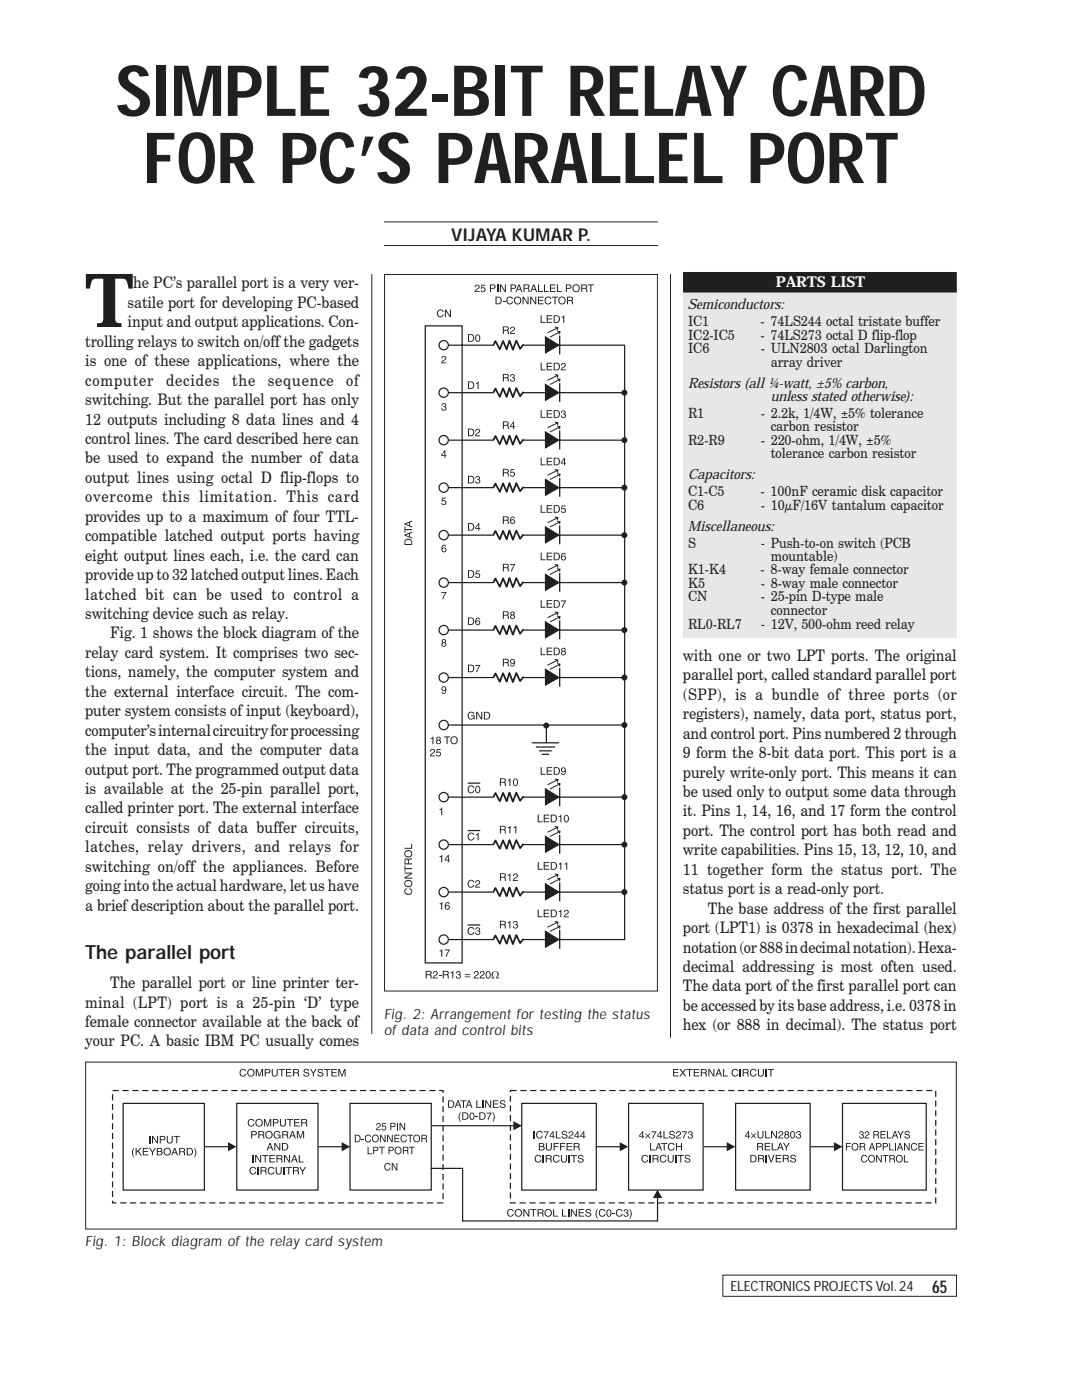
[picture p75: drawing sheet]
<svg xmlns="http://www.w3.org/2000/svg" width="216mm" height="279mm" viewBox="0 0 216 279" stroke-linecap="round" stroke-linejoin="round" font-family="sans-serif">
<defs><g id="words">
<text font-size="14.9" fill="#231f20" x="17" y="65.3">T</text>
<g font-size="14.1" fill="#231f20">
<text x="23" y="23.1">SIMPLE 32-BIT RELAY CARD</text>
<text x="28.5" y="36.5">FOR PC’S PARALLEL PORT</text>
</g>
<text font-size="3.9" fill="#231f20" x="17" y="191.3">The parallel port</text>
<g font-size="3.5" fill="#231f20">
<text x="90" y="48">VIJAYA KUMAR P.</text>
<text x="186" y="258">65</text>
</g>
<g font-size="3.2" fill="#231f20">
<text x="26.6" y="57.6">he PC’s parallel port is a very ver-</text>
<text x="25.5" y="61.5">satile port for developing PC-based</text>
<text x="25.5" y="65.3">input and output applications. Con-</text>
<text x="17" y="69.2">trolling relays to switch on/off the gadgets</text>
<text x="17" y="73.1">is one of these applications, where the</text>
<text x="17" y="77">computer</text>
<text x="33.1" y="77">decides</text>
<text x="46.3" y="77">the</text>
<text x="53.4" y="77">sequence</text>
<text x="69.1" y="77">of</text>
<text x="17" y="80.9">switching. But the parallel port has only</text>
<text x="17" y="84.7">12 outputs including 8 data lines and 4</text>
<text x="17" y="88.6">control lines. The card described here can</text>
<text x="17" y="92.5">be used to expand the number of data</text>
<text x="17" y="96.4">output lines using octal D flip-flops to</text>
<text x="17" y="100.3">overcome this limitation. This card</text>
<text x="17" y="104.1">provides up to a maximum of four TTL-</text>
<text x="17" y="108">compatible latched output ports having</text>
<text x="17" y="111.9">eight output lines each, i.e. the card can</text>
<text x="17" y="115.8">provide up to 32 latched output lines. Each</text>
<text x="17" y="119.7">latched bit can be used to control a</text>
<text x="17" y="123.5">switching device such as relay.</text>
<text x="17" y="131.3">relay card system. It comprises two sec-</text>
<text x="22" y="127.4">Fig. 1 shows the block diagram of the</text>
<text x="136.3" y="131.9">with one or two LPT ports. The original</text>
<text x="17" y="135.2">tions, namely, the computer system and</text>
<text x="136.3" y="135.8">parallel port, called standard parallel port</text>
<text x="17" y="139.1">the external interface circuit. The com-</text>
<text x="17" y="142.9">puter system consists of input (keyboard),</text>
<text x="136.3" y="139.7">(SPP), is a bundle of three ports (or</text>
<text x="136.3" y="143.5">registers), namely, data port, status port,</text>
<text x="17" y="146.8">computer’s internal circuitry for processing</text>
<text x="136.3" y="147.4">and control port. Pins numbered 2 through</text>
<text x="17" y="150.7">the input data, and the computer data</text>
<text x="17" y="154.6">output port. The programmed output data</text>
<text x="136.3" y="151.3">9 form the 8-bit data port. This port is a</text>
<text x="136.3" y="155.2">purely write-only port. This means it can</text>
<text x="17" y="158.5">is available at the 25-pin parallel port,</text>
<text x="136.3" y="159.1">be used only to output some data through</text>
<text x="17" y="162.4">called printer port. The external interface</text>
<text x="17" y="166.2">circuit consists of data buffer circuits,</text>
<text x="136.3" y="162.9">it. Pins 1, 14, 16, and 17 form the control</text>
<text x="136.3" y="166.8">port. The control port has both read and</text>
<text x="17" y="170.1">latches, relay drivers, and relays for</text>
<text x="17" y="174">switching on/off the appliances. Before</text>
<text x="136.3" y="170.7">write capabilities. Pins 15, 13, 12, 10, and</text>
<text x="17" y="177.9">going into the actual hardware, let us have</text>
<text x="136.3" y="174.6">11 together form the status port. The</text>
<text x="136.3" y="178.5">status port is a read-only port.</text>
<text x="17" y="181.8">a brief description about the parallel port.</text>
<text x="141.3" y="182.3">The base address of the first parallel</text>
<text x="136.3" y="186.2">port (LPT1) is 0378 in hexadecimal (hex)</text>
<text x="136.3" y="190.1">notation (or 888 in decimal notation). Hexa-</text>
<text x="22" y="197.2">The parallel port or line printer ter-</text>
<text x="136.3" y="194">decimal addressing is most often used.</text>
<text x="136.3" y="197.9">The data port of the first parallel port can</text>
<text x="17" y="201.1">minal (LPT) port is a 25-pin ‘D’ type</text>
<text x="136.3" y="201.7">be accessed by its base address, i.e. 0378 in</text>
<text x="17" y="205">female connector available at the back of</text>
<text x="17" y="208.8">your PC. A basic IBM PC usually comes</text>
<text x="136.3" y="205.6">hex (or 888 in decimal). The status port</text>
</g>
<text font-size="3" fill="#fff" x="154.8" y="57.2">PARTS LIST</text>
<g font-size="2.8" fill="#231f20">
<text x="137.3" y="61.7">Semiconductors:</text>
<text x="137.3" y="65.1">IC1</text>
<text x="151.8" y="65.1">- 74LS244 octal tristate buffer</text>
<text x="137.3" y="67.8">IC2-IC5</text>
<text x="137.3" y="70.5">IC6</text>
<text x="151.8" y="67.8">- 74LS273 octal D flip-flop</text>
<text x="151.8" y="70.5">- ULN2803 octal Darlington</text>
<text x="137.3" y="77.4">Resistors (all ¼-watt, ±5% carbon,</text>
<text x="153.8" y="73.2">array driver</text>
<text x="137.3" y="83.4">R1</text>
<text x="151.8" y="83.4">- 2.2k, 1/4W, ±5% tolerance</text>
<text x="153.8" y="80.1">unless stated otherwise):</text>
<text x="137.3" y="88.8">R2-R9</text>
<text x="151.8" y="88.8">- 220-ohm, 1/4W, ±5%</text>
<text x="153.8" y="86.1">carbon resistor</text>
<text x="137.3" y="95.7">Capacitors:</text>
<text x="153.8" y="91.5">tolerance carbon resistor</text>
<text x="137.3" y="99">C1-C5</text>
<text x="137.3" y="101.7">C6</text>
<text x="151.8" y="99">- 100nF ceramic disk capacitor</text>
<text x="151.8" y="101.7">- 10μF/16V tantalum capacitor</text>
<text x="137.3" y="105.9">Miscellaneous:</text>
<text x="137.3" y="109.3">S</text>
<text x="151.8" y="109.3">- Push-to-on switch (PCB</text>
<text x="153.8" y="112">mountable)</text>
<text x="137.3" y="114.6">K1-K4</text>
<text x="137.3" y="117.3">K5</text>
<text x="151.8" y="114.6">- 8-way female connector</text>
<text x="151.8" y="117.3">- 8-way male connector</text>
<text x="137.3" y="120">CN</text>
<text x="137.3" y="125.5">RL0-RL7</text>
<text x="151.8" y="120">- 25-pin D-type male</text>
<text x="151.8" y="125.5">- 12V, 500-ohm reed relay</text>
<text x="153.8" y="122.7">connector</text>
<text x="76.6" y="203.3">Fig. 2: Arrangement for testing the status</text>
<text x="76.6" y="206.5">of data and control bits</text>
<text x="17" y="248.6">Fig. 1: Block diagram of the relay card system</text>
<text x="145.7" y="257.7">ELECTRONICS PROJECTS Vol. 24</text>
</g>
</g></defs>
<path d="M76.6 44.3h54.7M76.6 49h54.7M144.2 254.5h46.7v4.2h-46.7z" fill="none" stroke="#231f20" stroke-width=".2"/>
<path d="M84.9 65h7.3v127.2h-7.3zM88.5 68.9h36.1v118.7" fill="none" stroke="#231f20" stroke-width=".25"/>
<circle cx="88.5" cy="68.9" r=".93" fill="#fff"/>
<circle cx="88.5" cy="68.9" r=".93" fill="none" stroke="#231f20" stroke-width=".25"/>
<g fill="#fff">
<path d="M98.6 68.1h5.7v1.4h-5.7z"/>
<path d="M98.7 68.3h5.6v1.3h-5.6z"/>
</g>
<path d="M104.4 68.7l-.6 .9-.8-1.6-.7 1.8-.6-1.8-.6 1.7-.7-1.7-.7 1.7-.8-1.6-.4 .8" fill="none" stroke="#231f20" stroke-width=".36"/>
<path d="M108.8 67.3l2.7 1.6-2.6 1.5z" fill-rule="evenodd" fill="#231f20" stroke="#231f20" stroke-width=".25"/>
<path d="M111.7 67v3.7" fill="none" stroke="#231f20" stroke-width=".25"/>
<path d="M110.7 65.3l.6 .1-.1 .5M111.2 66.1l.6 .1-.2 .5M111.3 65.4l-2.1 1M111.7 66.3l-2 1" fill="none" stroke="#231f20" stroke-width=".2"/>
<g fill="#231f20">
<path d="M100.3 65.1v1.6h.2v-.7l.7 .1 .1 .6h.3l-.3-.8 .2-.2v-.4zM100.5 65.3h.7l.1 .4-.8 .1z" fill-rule="evenodd"/>
<path d="M102 65.3a.52 .52 0 0 1 .8 .3 .52 .52 0 0 1-.6 .6l-.3 .3h.9v.2h-1.1l.2-.5 .5-.3 .2-.3-.3-.3-.2 .1-.1 .3h-.2z" fill-rule="evenodd"/>
<path d="M107.9 62.9h.2v1.4h.8v.1h-1z" fill-rule="evenodd"/>
<path d="M109.1 62.9h1.1v.2h-.9v.5h.8v.1h-.8v.6h.9v.1h-1.1z" fill-rule="evenodd"/>
<path d="M110.5 62.9v1.5h.6a.77 .77 0 0 0 .6-.7 .77 .77 0 0 0-.6-.8zM110.7 63.1h.4a.61 .61 0 0 1 .4 .6 .61 .61 0 0 1-.4 .6h-.4z" fill-rule="evenodd"/>
<path d="M112.1 63.2l.5-.3v1.5h-.2v-1h-.3z" fill-rule="evenodd"/>
</g>
<path d="M88.5 78.4h36.1" fill="none" stroke="#231f20" stroke-width=".25"/>
<circle cx="88.5" cy="78.4" r=".93" fill="#fff"/>
<circle cx="88.5" cy="78.4" r=".93" fill="none" stroke="#231f20" stroke-width=".25"/>
<g fill="#fff">
<path d="M98.6 77.5h5.7v1.5h-5.7z"/>
<path d="M98.7 77.8h5.6v1.3h-5.6z"/>
</g>
<path d="M104.4 78.2l-.6 .9-.8-1.6-.7 1.8-.6-1.8-.6 1.7-.7-1.7-.7 1.7-.8-1.7-.4 .9" fill="none" stroke="#231f20" stroke-width=".36"/>
<path d="M108.8 76.7l2.7 1.7-2.6 1.5z" fill-rule="evenodd" fill="#231f20" stroke="#231f20" stroke-width=".25"/>
<path d="M111.7 76.4v3.8" fill="none" stroke="#231f20" stroke-width=".25"/>
<path d="M110.7 74.7l.6 .2-.1 .5M111.2 75.6l.6 .1-.2 .5M111.3 74.9l-2.1 1M111.7 75.7l-2 1" fill="none" stroke="#231f20" stroke-width=".2"/>
<g fill="#231f20">
<path d="M100.3 74.6v1.5h.2v-.6h.7l.1 .6h.3l-.3-.7 .2-.2v-.4zM100.5 74.8h.7l.1 .4-.8 .1z" fill-rule="evenodd"/>
<path d="M102 74.7l.3-.1 .4 .2v.2l-.2 .3 .2 .1a.44 .44 0 0 1-.1 .7l-.5 .1-.3-.4-.1-.1h.2l.2 .3h.2l.3-.3-.1-.2h-.3v-.2l.3-.1-.1-.3h-.3l-.1 .2h-.2z" fill-rule="evenodd"/>
<path d="M107.9 72.4h.2v1.3h.8v.2h-1z" fill-rule="evenodd"/>
<path d="M109.1 72.4h1.1v.2h-.9v.4h.8v.2h-.8v.5h.9v.2h-1.1z" fill-rule="evenodd"/>
<path d="M110.5 72.4v1.5h.6a.77 .77 0 0 0 .6-.7 .77 .77 0 0 0-.6-.8zM110.7 72.6h.4a.61 .61 0 0 1 .4 .5 .61 .61 0 0 1-.4 .6h-.4z" fill-rule="evenodd"/>
<path d="M112.1 72.5a.52 .52 0 0 1 .8 .3 .52 .52 0 0 1-.5 .6l-.3 .3h.8v.2h-1l.2-.4 .5-.4 .1-.2-.3-.3-.2 .1-.1 .3h-.2z" fill-rule="evenodd"/>
</g>
<path d="M88.5 87.8h36.1" fill="none" stroke="#231f20" stroke-width=".25"/>
<circle cx="88.5" cy="87.8" r=".93" fill="#fff"/>
<circle cx="88.5" cy="87.8" r=".93" fill="none" stroke="#231f20" stroke-width=".25"/>
<g fill="#fff">
<path d="M98.6 87h5.7v1.5h-5.7z"/>
<path d="M98.7 87.3h5.6v1.3h-5.6z"/>
</g>
<path d="M104.4 87.7l-.6 .9-.8-1.7-.7 1.8-.6-1.8-.6 1.8-.7-1.7-.7 1.7-.8-1.7-.4 .8" fill="none" stroke="#231f20" stroke-width=".36"/>
<path d="M108.8 86.2l2.7 1.6-2.6 1.5z" fill-rule="evenodd" fill="#231f20" stroke="#231f20" stroke-width=".25"/>
<path d="M111.7 85.9v3.8" fill="none" stroke="#231f20" stroke-width=".25"/>
<path d="M110.7 84.2l.6 .2-.1 .5M111.2 85.1l.6 .1-.2 .5M111.3 84.4l-2.1 1M111.7 85.2l-2 1" fill="none" stroke="#231f20" stroke-width=".2"/>
<g fill="#231f20">
<path d="M100.3 84.1v1.5h.2v-.6h.7l.1 .6h.3l-.3-.7 .2-.2v-.4zM100.5 84.3h.7l.1 .4-.8 .1z" fill-rule="evenodd"/>
<path d="M102.4 84.1l-.7 1.1h.7v.4h.2v-.4h.2v-.1h-.2v-1zM102.4 84.4v.7h-.5z" fill-rule="evenodd"/>
<path d="M107.9 81.9h.2v1.3h.8v.2h-1z" fill-rule="evenodd"/>
<path d="M109.1 81.9h1.1v.1h-.9v.5h.8v.2h-.8v.5h.9v.2h-1.1z" fill-rule="evenodd"/>
<path d="M110.5 81.9v1.5h.6a.77 .77 0 0 0 .6-.8 .77 .77 0 0 0-.6-.7zM110.7 82h.4a.61 .61 0 0 1 .4 .6 .61 .61 0 0 1-.4 .6h-.4z" fill-rule="evenodd"/>
<path d="M112.1 82l.3-.1 .4 .2 .1 .2-.2 .3 .1 .1a.44 .44 0 0 1-.1 .7h-.4l-.4-.3v-.2h.2l.1 .3 .2 .1 .3-.3v-.2l-.4-.1v-.2l.4-.1-.1-.3h-.4l-.1 .3h-.2z" fill-rule="evenodd"/>
</g>
<path d="M88.5 97.3h36.1" fill="none" stroke="#231f20" stroke-width=".25"/>
<circle cx="88.5" cy="97.3" r=".93" fill="#fff"/>
<circle cx="88.5" cy="97.3" r=".93" fill="none" stroke="#231f20" stroke-width=".25"/>
<g fill="#fff">
<path d="M98.6 96.5h5.7v1.5h-5.7z"/>
<path d="M98.7 96.7h5.6v1.3h-5.6z"/>
</g>
<path d="M104.4 97.2l-.6 .8-.8-1.6-.7 1.8-.6-1.8-.6 1.7-.7-1.6-.7 1.6-.8-1.6-.4 .8" fill="none" stroke="#231f20" stroke-width=".36"/>
<path d="M108.8 95.7l2.7 1.6-2.6 1.5z" fill-rule="evenodd" fill="#231f20" stroke="#231f20" stroke-width=".25"/>
<path d="M111.7 95.4v3.8" fill="none" stroke="#231f20" stroke-width=".25"/>
<path d="M110.7 93.7l.6 .1-.1 .5M111.2 94.5l.6 .2-.2 .4M111.3 93.8l-2.1 1.1M111.7 94.7l-2 1" fill="none" stroke="#231f20" stroke-width=".2"/>
<g fill="#231f20">
<path d="M100.3 93.6v1.5h.2v-.7l.7 .1 .1 .6h.3l-.3-.8 .2-.1v-.5zM100.5 93.7l.7 .1 .1 .4-.8 .1z" fill-rule="evenodd"/>
<path d="M101.9 93.6h.8v.2h-.6l-.1 .4h.1a.5 .5 0 0 1 .6 .2 .5 .5 0 0 1-.1 .6l-.6 .1-.3-.4h.2a.33 .33 0 0 0 .5 .2 .33 .33 0 0 0 .1-.4 .33 .33 0 0 0-.4-.2l-.3 .1z" fill-rule="evenodd"/>
<path d="M107.9 91.3h.2v1.4h.8v.2h-1z" fill-rule="evenodd"/>
<path d="M109.1 91.3h1.1v.2h-.9v.5h.8v.2h-.8v.5h.9v.2h-1.1z" fill-rule="evenodd"/>
<path d="M110.5 91.3v1.6h.6a.77 .77 0 0 0 .6-.8 .77 .77 0 0 0-.6-.8zM110.7 91.5h.4a.61 .61 0 0 1 .4 .6 .61 .61 0 0 1-.4 .6h-.4z" fill-rule="evenodd"/>
<path d="M112.6 91.4l-.7 1.1h.6v.4h.2v-.4h.2v-.2h-.2v-.9zM112.5 91.7v.6h-.4z" fill-rule="evenodd"/>
</g>
<path d="M88.5 106.8h36.1" fill="none" stroke="#231f20" stroke-width=".25"/>
<circle cx="88.5" cy="106.8" r=".93" fill="#fff"/>
<circle cx="88.5" cy="106.8" r=".93" fill="none" stroke="#231f20" stroke-width=".25"/>
<g fill="#fff">
<path d="M98.6 106h5.7v1.4h-5.7z"/>
<path d="M98.7 106.2h5.6v1.3h-5.6z"/>
</g>
<path d="M104.4 106.6l-.6 .9-.8-1.6-.7 1.8-.6-1.8-.6 1.7-.7-1.7-.7 1.7-.8-1.6-.4 .8" fill="none" stroke="#231f20" stroke-width=".36"/>
<path d="M108.8 105.2l2.7 1.6-2.6 1.5z" fill-rule="evenodd" fill="#231f20" stroke="#231f20" stroke-width=".25"/>
<path d="M111.7 104.9v3.7" fill="none" stroke="#231f20" stroke-width=".25"/>
<path d="M110.7 103.2l.6 .1-.1 .5M111.2 104l.6 .1-.2 .5M111.3 103.3l-2.1 1M111.7 104.2l-2 1" fill="none" stroke="#231f20" stroke-width=".2"/>
<g fill="#231f20">
<path d="M100.3 103v1.6h.2v-.7l.7 .1 .1 .6h.3l-.3-.8 .2-.2v-.4zM100.5 103.2h.7l.1 .4-.8 .1z" fill-rule="evenodd"/>
<path d="M102 103.2a.76 .76 0 0 0-.3 .8 .76 .76 0 0 0 .8 .6 .49 .49 0 0 0 .2-.7 .49 .49 0 0 0-.6-.2l-.1 .1 .1-.5 .2-.1 .4 .3-.2-.4zM102 104.1a.32 .32 0 0 1 .6 0 .32 .32 0 0 1-.6 0z" fill-rule="evenodd"/>
<path d="M107.9 100.8h.2v1.4h.8v.1h-1z" fill-rule="evenodd"/>
<path d="M109.1 100.8h1.1v.2h-.9v.5h.8v.1h-.8v.6h.9v.1h-1.1z" fill-rule="evenodd"/>
<path d="M110.5 100.8v1.5h.6a.77 .77 0 0 0 .6-.7 .77 .77 0 0 0-.6-.8zM110.7 101h.4a.61 .61 0 0 1 .4 .6 .61 .61 0 0 1-.4 .6h-.4z" fill-rule="evenodd"/>
<path d="M112.1 100.9h.7v.2h-.6l-.1 .4 .2-.1a.5 .5 0 0 1 .6 .2 .5 .5 0 0 1-.2 .7h-.5l-.3-.3h.2a.33 .33 0 0 0 .4 .2 .33 .33 0 0 0 .2-.5 .33 .33 0 0 0-.5-.1l-.2 .1z" fill-rule="evenodd"/>
</g>
<path d="M88.5 116.3h36.1" fill="none" stroke="#231f20" stroke-width=".25"/>
<circle cx="88.5" cy="116.3" r=".93" fill="#fff"/>
<circle cx="88.5" cy="116.3" r=".93" fill="none" stroke="#231f20" stroke-width=".25"/>
<g fill="#fff">
<path d="M98.6 115.4h5.7v1.5h-5.7z"/>
<path d="M98.7 115.7h5.6v1.3h-5.6z"/>
</g>
<path d="M104.4 116.1l-.6 .9-.8-1.6-.7 1.8-.6-1.8-.6 1.7-.7-1.7-.7 1.7-.8-1.7-.4 .9" fill="none" stroke="#231f20" stroke-width=".36"/>
<path d="M108.8 114.6l2.7 1.7-2.6 1.5z" fill-rule="evenodd" fill="#231f20" stroke="#231f20" stroke-width=".25"/>
<path d="M111.7 114.3v3.8" fill="none" stroke="#231f20" stroke-width=".25"/>
<path d="M110.7 112.6l.6 .2-.1 .5M111.2 113.5l.6 .1-.2 .5M111.3 112.8l-2.1 1M111.7 113.6l-2 1" fill="none" stroke="#231f20" stroke-width=".2"/>
<g fill="#231f20">
<path d="M100.3 112.5v1.5h.2v-.6h.7l.1 .6h.3l-.3-.7 .2-.2v-.4zM100.5 112.7h.7l.1 .4-.8 .1z" fill-rule="evenodd"/>
<path d="M101.8 112.6h1l-.6 1.4h-.2v-.3l.6-.9h-.8z" fill-rule="evenodd"/>
<path d="M107.9 110.3h.2v1.3h.8v.2h-1z" fill-rule="evenodd"/>
<path d="M109.1 110.3h1.1v.2h-.9v.4h.8v.2h-.8v.5h.9v.2h-1.1z" fill-rule="evenodd"/>
<path d="M110.5 110.3v1.5h.6a.77 .77 0 0 0 .6-.7 .77 .77 0 0 0-.6-.8zM110.7 110.5h.4a.61 .61 0 0 1 .4 .5 .61 .61 0 0 1-.4 .6h-.4z" fill-rule="evenodd"/>
<path d="M112.2 110.4a.76 .76 0 0 0-.3 .9 .76 .76 0 0 0 .8 .5 .49 .49 0 0 0 .2-.6 .49 .49 0 0 0-.7-.3l-.1 .1 .1-.4 .3-.1 .4 .2-.2-.3zM112.1 111.4a.35 .35 0 0 1 .7 0 .35 .35 0 0 1-.7 0z" fill-rule="evenodd"/>
</g>
<path d="M88.5 125.7h36.1" fill="none" stroke="#231f20" stroke-width=".25"/>
<circle cx="88.5" cy="125.7" r=".93" fill="#fff"/>
<circle cx="88.5" cy="125.7" r=".93" fill="none" stroke="#231f20" stroke-width=".25"/>
<g fill="#fff">
<path d="M98.6 124.9h5.7v1.5h-5.7z"/>
<path d="M98.7 125.2h5.6v1.3h-5.6z"/>
</g>
<path d="M104.4 125.6l-.6 .9-.8-1.7-.7 1.8-.6-1.8-.6 1.8-.7-1.7-.7 1.7-.8-1.7-.4 .8" fill="none" stroke="#231f20" stroke-width=".36"/>
<path d="M108.8 124.1l2.7 1.6-2.6 1.5z" fill-rule="evenodd" fill="#231f20" stroke="#231f20" stroke-width=".25"/>
<path d="M111.7 123.8v3.8" fill="none" stroke="#231f20" stroke-width=".25"/>
<path d="M110.7 122.1l.6 .2-.1 .5M111.2 123l.6 .1-.2 .5M111.3 122.3l-2.1 1M111.7 123.1l-2 1" fill="none" stroke="#231f20" stroke-width=".2"/>
<g fill="#231f20">
<path d="M100.3 122v1.5h.2v-.6h.7l.1 .6h.3l-.3-.7 .2-.2v-.4zM100.5 122.2h.7l.1 .4-.8 .1z" fill-rule="evenodd"/>
<path d="M102 122.1l-.2 .3 .2 .3-.2 .2a.46 .46 0 0 0 .5 .7l.4-.3 .1-.3-.3-.3 .2-.3-.2-.3zM102 123.1a.3 .3 0 0 1 .6 0 .3 .3 0 0 1-.6 0zM102.1 122.3l.3-.1 .1 .4h-.4z" fill-rule="evenodd"/>
<path d="M107.9 119.8h.2v1.3h.8v.2h-1z" fill-rule="evenodd"/>
<path d="M109.1 119.8h1.1v.1h-.9v.5h.8v.2h-.8v.5h.9v.2h-1.1z" fill-rule="evenodd"/>
<path d="M110.5 119.8v1.5h.6a.77 .77 0 0 0 .6-.8 .77 .77 0 0 0-.6-.7zM110.7 119.9h.4a.61 .61 0 0 1 .4 .6 .61 .61 0 0 1-.4 .6h-.4z" fill-rule="evenodd"/>
<path d="M111.9 119.8h1l-.6 1.5h-.2l.1-.3 .5-1h-.8z" fill-rule="evenodd"/>
</g>
<path d="M88.5 135.2h36.1" fill="none" stroke="#231f20" stroke-width=".25"/>
<circle cx="88.5" cy="135.2" r=".93" fill="#fff"/>
<circle cx="88.5" cy="135.2" r=".93" fill="none" stroke="#231f20" stroke-width=".25"/>
<g fill="#fff">
<path d="M98.6 134.4h5.7v1.5h-5.7z"/>
<path d="M98.7 134.6h5.6v1.3h-5.6z"/>
</g>
<path d="M104.4 135.1l-.6 .8-.8-1.6-.7 1.8-.6-1.8-.6 1.7-.7-1.6-.7 1.6-.8-1.6-.4 .8" fill="none" stroke="#231f20" stroke-width=".36"/>
<path d="M108.8 133.6l2.7 1.6-2.6 1.5z" fill-rule="evenodd" fill="#231f20" stroke="#231f20" stroke-width=".25"/>
<path d="M111.7 133.3v3.8" fill="none" stroke="#231f20" stroke-width=".25"/>
<path d="M110.7 131.6l.6 .1-.1 .6M111.2 132.4l.6 .2-.2 .4M111.3 131.8l-2.1 1M111.7 132.6l-2 1" fill="none" stroke="#231f20" stroke-width=".2"/>
<g fill="#231f20">
<path d="M100.3 131.5v1.5h.2v-.7l.7 .1 .1 .6h.3l-.3-.8 .2-.1v-.5zM100.5 131.6l.7 .1 .1 .4-.8 .1z" fill-rule="evenodd"/>
<path d="M102 131.6a.48 .48 0 0 0-.2 .7 .48 .48 0 0 0 .8 0l-.2 .5-.2 .1-.4-.3 .2 .4a.75 .75 0 0 0 .7-.4 .75 .75 0 0 0 0-.8l-.5-.3zM101.9 132a.35 .35 0 0 1 .7 0 .35 .35 0 0 1-.7 0z" fill-rule="evenodd"/>
<path d="M107.9 129.2h.2v1.4h.8v.2h-1z" fill-rule="evenodd"/>
<path d="M109.1 129.2h1.1v.2h-.9v.5h.8v.2h-.8v.5h.9v.2h-1.1z" fill-rule="evenodd"/>
<path d="M110.5 129.2v1.6h.6a.77 .77 0 0 0 .6-.8 .77 .77 0 0 0-.6-.8zM110.7 129.4h.4a.61 .61 0 0 1 .4 .6 .61 .61 0 0 1-.4 .6h-.4z" fill-rule="evenodd"/>
<path d="M112.1 129.3l-.1 .4 .2 .3-.3 .2a.46 .46 0 0 0 .5 .6l.5-.2v-.4l-.2-.2 .2-.3-.2-.4zM112.1 130.4a.3 .3 0 0 1 .6 0 .3 .3 0 0 1-.6 0zM112.2 129.5h.4v.3h-.4z" fill-rule="evenodd"/>
</g>
<path d="M88.5 144.7h36.1" fill="none" stroke="#231f20" stroke-width=".25"/>
<circle cx="88.5" cy="144.7" r=".93" fill="#fff"/>
<g fill="none" stroke="#231f20" stroke-width=".25">
<path d="M88.5 159.1h36.1"/>
<circle cx="88.5" cy="144.7" r=".93"/>
</g>
<circle cx="88.5" cy="159.1" r=".93" fill="#fff"/>
<circle cx="88.5" cy="159.1" r=".93" fill="none" stroke="#231f20" stroke-width=".25"/>
<g fill="#fff">
<path d="M98.6 158.3h5.7v1.4h-5.7z"/>
<path d="M98.7 158.5h5.6v1.3h-5.6z"/>
</g>
<path d="M104.4 158.9l-.6 .9-.8-1.6-.7 1.8-.6-1.8-.6 1.7-.7-1.7-.7 1.7-.8-1.6-.4 .8" fill="none" stroke="#231f20" stroke-width=".36"/>
<path d="M108.8 157.5l2.7 1.6-2.6 1.5z" fill-rule="evenodd" fill="#231f20" stroke="#231f20" stroke-width=".25"/>
<path d="M111.7 157.2v3.7" fill="none" stroke="#231f20" stroke-width=".25"/>
<path d="M110.7 155.5l.6 .1-.1 .5M111.2 156.3l.6 .1-.2 .5M111.3 155.6l-2.1 1M111.7 156.5l-2 1" fill="none" stroke="#231f20" stroke-width=".2"/>
<g fill="#231f20">
<path d="M99.7 155.3v1.6h.3v-.7h.6l.2 .7h.2l-.3-.8 .2-.2v-.4zM100 155.5h.6l.1 .4-.7 .1z" fill-rule="evenodd"/>
<path d="M101.3 155.6l.5-.2v1.5h-.2v-1.1h-.3z" fill-rule="evenodd"/>
<path d="M102.7 155.6l.2-.1a.73 .73 0 0 1 0 1.2 .72 .72 0 0 1-.2-1.1zM102.6 155.4l-.3 .7a.55 .55 0 0 0 .6 .8 .55 .55 0 0 0 .5-.8 .58 .58 0 0 0-.2-.6 .58 .58 0 0 0-.6-.1z" fill-rule="evenodd"/>
<path d="M107.9 153.1h.2v1.3h.8v.2h-1z" fill-rule="evenodd"/>
<path d="M109.1 153.1h1.1v.2h-.9v.5h.8v.1h-.8v.5h.9v.2h-1.1z" fill-rule="evenodd"/>
<path d="M110.5 153.1v1.5h.6a.77 .77 0 0 0 .6-.7 .77 .77 0 0 0-.6-.8zM110.7 153.3h.4a.61 .61 0 0 1 .4 .6 .61 .61 0 0 1-.4 .6h-.4z" fill-rule="evenodd"/>
<path d="M112.1 153.2a.48 .48 0 0 0-.1 .7 .48 .48 0 0 0 .7 .1l-.1 .5h-.2l-.5-.2 .2 .3a.75 .75 0 0 0 .8-.4 .75 .75 0 0 0-.1-.8l-.4-.3zM112.1 153.6a.32 .32 0 0 1 .6 0 .32 .32 0 0 1-.6 0z" fill-rule="evenodd"/>
</g>
<path d="M88.5 168.6h36.1" fill="none" stroke="#231f20" stroke-width=".25"/>
<circle cx="88.5" cy="168.6" r=".93" fill="#fff"/>
<circle cx="88.5" cy="168.6" r=".93" fill="none" stroke="#231f20" stroke-width=".25"/>
<g fill="#fff">
<path d="M98.6 167.7h5.7v1.5h-5.7z"/>
<path d="M98.7 168h5.6v1.3h-5.6z"/>
</g>
<path d="M104.4 168.4l-.6 .9-.8-1.6-.7 1.8-.6-1.8-.6 1.7-.7-1.7-.7 1.7-.8-1.7-.4 .8" fill="none" stroke="#231f20" stroke-width=".36"/>
<path d="M108.8 166.9l2.7 1.7-2.6 1.5z" fill-rule="evenodd" fill="#231f20" stroke="#231f20" stroke-width=".25"/>
<path d="M111.7 166.6v3.8" fill="none" stroke="#231f20" stroke-width=".25"/>
<path d="M110.7 164.9l.6 .2-.1 .5M111.2 165.8l.6 .1-.2 .5M111.3 165.1l-2.1 1M111.7 165.9l-2 1" fill="none" stroke="#231f20" stroke-width=".2"/>
<g fill="#231f20">
<path d="M99.7 164.8v1.5h.3v-.6h.6l.2 .6h.2l-.3-.7 .2-.2v-.4zM100 165h.6l.1 .4-.7 .1z" fill-rule="evenodd"/>
<path d="M101.3 165.1l.5-.3v1.5h-.2v-1h-.3z" fill-rule="evenodd"/>
<path d="M102.5 165.1l.5-.3v1.5h-.2v-1h-.3z" fill-rule="evenodd"/>
<path d="M107.3 162.6h.2v1.3h.8v.2h-1z" fill-rule="evenodd"/>
<path d="M108.5 162.6h1.1v.2h-.9v.4h.8v.2h-.8v.5h.9v.2h-1.1z" fill-rule="evenodd"/>
<path d="M109.9 162.6v1.5h.6a.77 .77 0 0 0 .6-.8 .77 .77 0 0 0-.6-.7zM110.1 162.8h.4a.61 .61 0 0 1 .4 .5 .61 .61 0 0 1-.4 .6h-.4z" fill-rule="evenodd"/>
<path d="M111.5 162.9l.5-.3v1.5h-.2v-1.1h-.3z" fill-rule="evenodd"/>
<path d="M112.8 162.9l.2-.1a.73 .73 0 0 1 0 1.2 .72 .72 0 0 1-.2-1.1zM112.8 162.7l-.3 .7a.55 .55 0 0 0 .5 .7 .55 .55 0 0 0 .5-.7 .58 .58 0 0 0-.1-.6 .58 .58 0 0 0-.6-.1z" fill-rule="evenodd"/>
</g>
<path d="M88.5 178h36.1" fill="none" stroke="#231f20" stroke-width=".25"/>
<circle cx="88.5" cy="178" r=".93" fill="#fff"/>
<circle cx="88.5" cy="178" r=".93" fill="none" stroke="#231f20" stroke-width=".25"/>
<g fill="#fff">
<path d="M98.6 177.2h5.7v1.5h-5.7z"/>
<path d="M98.7 177.5h5.6v1.3h-5.6z"/>
</g>
<path d="M104.4 177.9l-.6 .9-.8-1.7-.7 1.8-.6-1.8-.6 1.8-.7-1.7-.7 1.7-.8-1.7-.4 .8" fill="none" stroke="#231f20" stroke-width=".36"/>
<path d="M108.8 176.4l2.7 1.6-2.6 1.5z" fill-rule="evenodd" fill="#231f20" stroke="#231f20" stroke-width=".25"/>
<path d="M111.7 176.1v3.8" fill="none" stroke="#231f20" stroke-width=".25"/>
<path d="M110.7 174.4l.6 .1-.1 .6M111.2 175.2l.6 .2-.2 .5M111.3 174.6l-2.1 1M111.7 175.4l-2 1" fill="none" stroke="#231f20" stroke-width=".2"/>
<g fill="#231f20">
<path d="M99.7 174.3v1.5h.3v-.6h.6l.2 .6h.2l-.3-.7 .2-.2v-.5zM100 174.5h.6l.1 .4-.7 .1z" fill-rule="evenodd"/>
<path d="M101.3 174.6l.5-.3v1.5h-.2v-1.1h-.3z" fill-rule="evenodd"/>
<path d="M102.6 174.4a.52 .52 0 0 1 .8 .3 .52 .52 0 0 1-.6 .6l-.3 .3h.8v.2h-1l.2-.5 .5-.3 .1-.2-.3-.3-.2 .1-.1 .2h-.1z" fill-rule="evenodd"/>
<path d="M107.3 172.1h.2v1.3h.8v.2h-1z" fill-rule="evenodd"/>
<path d="M108.5 172.1h1.1v.1h-.9v.5h.8v.2h-.8v.5h.9v.2h-1.1z" fill-rule="evenodd"/>
<path d="M109.9 172.1v1.5h.6a.77 .77 0 0 0 .6-.8 .77 .77 0 0 0-.6-.7zM110.1 172.2h.4a.61 .61 0 0 1 .4 .6 .61 .61 0 0 1-.4 .6h-.4z" fill-rule="evenodd"/>
<path d="M111.5 172.4l.5-.3v1.5h-.2v-1.1h-.3z" fill-rule="evenodd"/>
<path d="M112.6 172.4l.6-.3v1.5h-.2v-1.1h-.4z" fill-rule="evenodd"/>
</g>
<path d="M88.5 187.5h36.1" fill="none" stroke="#231f20" stroke-width=".25"/>
<circle cx="88.5" cy="187.5" r=".93" fill="#fff"/>
<circle cx="88.5" cy="187.5" r=".93" fill="none" stroke="#231f20" stroke-width=".25"/>
<g fill="#fff">
<path d="M98.6 186.7h5.7v1.5h-5.7z"/>
<path d="M98.7 186.9h5.6v1.3h-5.6z"/>
</g>
<path d="M104.4 187.3l-.6 .9-.8-1.6-.7 1.8-.6-1.8-.6 1.7-.7-1.6-.7 1.6-.8-1.6-.4 .8" fill="none" stroke="#231f20" stroke-width=".36"/>
<path d="M108.8 185.9l2.7 1.6-2.6 1.5z" fill-rule="evenodd" fill="#231f20" stroke="#231f20" stroke-width=".25"/>
<path d="M111.7 185.6v3.7" fill="none" stroke="#231f20" stroke-width=".25"/>
<path d="M110.7 183.9l.6 .1-.1 .5M111.2 184.7l.6 .1-.2 .5M111.3 184l-2.1 1M111.7 184.9l-2 1" fill="none" stroke="#231f20" stroke-width=".2"/>
<g fill="#231f20">
<path d="M99.7 183.8v1.5h.3v-.7l.6 .1 .2 .6h.2l-.3-.8 .2-.2v-.4zM100 183.9h.6l.1 .5-.7 .1z" fill-rule="evenodd"/>
<path d="M101.3 184.1l.5-.3v1.5h-.2v-1.1h-.3z" fill-rule="evenodd"/>
<path d="M102.6 183.9l.3-.1 .4 .2v.2l-.2 .3 .2 .1a.44 .44 0 0 1-.2 .6l-.4 .1-.3-.3-.1-.2h.2l.1 .3 .2 .1 .4-.3-.1-.2-.4-.1v-.2l.4-.1-.1-.3h-.3l-.1 .3h-.2z" fill-rule="evenodd"/>
<path d="M107.3 181.5h.2v1.4h.8v.2h-1z" fill-rule="evenodd"/>
<path d="M108.5 181.5h1.1v.2h-.9v.5h.8v.2h-.8v.5h.9v.2h-1.1z" fill-rule="evenodd"/>
<path d="M109.9 181.5v1.6h.6a.77 .77 0 0 0 .6-.8 .77 .77 0 0 0-.6-.8zM110.1 181.7h.4a.61 .61 0 0 1 .4 .6 .61 .61 0 0 1-.4 .6h-.4z" fill-rule="evenodd"/>
<path d="M111.5 181.8l.5-.2v1.5h-.2v-1.1h-.3z" fill-rule="evenodd"/>
<path d="M112.7 181.6a.52 .52 0 0 1 .8 .4 .52 .52 0 0 1-.6 .6l-.2 .3h.8v.2h-1l.2-.5 .5-.3 .1-.3-.3-.3-.2 .1-.1 .3h-.2z" fill-rule="evenodd"/>
<path d="M93.4 66.7v1.5h.6a.77 .77 0 0 0 .6-.7 .77 .77 0 0 0-.6-.8zM93.6 66.9h.4a.61 .61 0 0 1 .4 .5 .61 .61 0 0 1-.4 .6h-.4z" fill-rule="evenodd"/>
<path d="M95.1 67l.2-.1a.73 .73 0 0 1 0 1.2 .72 .72 0 0 1-.2-1.1zM95.1 66.8l-.3 .7a.55 .55 0 0 0 .5 .8 .55 .55 0 0 0 .5-.8 .58 .58 0 0 0-.1-.6 .58 .58 0 0 0-.6-.1z" fill-rule="evenodd"/>
<path d="M93.4 76.1v1.5h.6a.77 .77 0 0 0 .6-.7 .77 .77 0 0 0-.6-.8zM93.6 76.3h.4a.61 .61 0 0 1 .4 .6 .61 .61 0 0 1-.4 .6h-.4z" fill-rule="evenodd"/>
<path d="M94.9 76.4l.6-.3v1.5h-.2v-1h-.4z" fill-rule="evenodd"/>
<path d="M93.4 85.5v1.6h.6a.77 .77 0 0 0 .6-.8 .77 .77 0 0 0-.6-.8zM93.6 85.7h.4a.61 .61 0 0 1 .4 .6 .61 .61 0 0 1-.4 .6h-.4z" fill-rule="evenodd"/>
<path d="M95 85.7a.52 .52 0 0 1 .8 .3 .52 .52 0 0 1-.5 .6l-.3 .3h.8v.2h-1l.2-.5 .5-.3 .1-.3-.3-.3-.2 .1-.1 .3h-.2z" fill-rule="evenodd"/>
<path d="M93.4 95v1.5h.6a.77 .77 0 0 0 .6-.8 .77 .77 0 0 0-.6-.7zM93.6 95.1h.4a.61 .61 0 0 1 .4 .6 .61 .61 0 0 1-.4 .6h-.4z" fill-rule="evenodd"/>
<path d="M95 95.1l.3-.1 .4 .2 .1 .2-.2 .3 .1 .1a.44 .44 0 0 1-.1 .6l-.4 .1-.4-.3v-.2h.2l.1 .3 .2 .1 .3-.3v-.2l-.4-.1v-.2l.3-.1v-.3h-.4l-.1 .3h-.2z" fill-rule="evenodd"/>
<path d="M93.4 104.4v1.5h.6a.77 .77 0 0 0 .6-.8 .77 .77 0 0 0-.6-.7zM93.6 104.6h.4a.61 .61 0 0 1 .4 .5 .61 .61 0 0 1-.4 .6h-.4z" fill-rule="evenodd"/>
<path d="M95.5 104.4l-.7 1.1h.6v.4h.2v-.4h.2v-.1h-.2v-1zM95.4 104.7v.7h-.4z" fill-rule="evenodd"/>
<path d="M93.4 113.8v1.5h.6a.77 .77 0 0 0 .6-.7 .77 .77 0 0 0-.6-.8zM93.6 114h.4a.61 .61 0 0 1 .4 .6 .61 .61 0 0 1-.4 .5h-.4z" fill-rule="evenodd"/>
<path d="M95 113.9h.7v.1h-.6l-.1 .5 .2-.1a.5 .5 0 0 1 .6 .2 .5 .5 0 0 1-.2 .7h-.5l-.3-.4h.2a.33 .33 0 0 0 .4 .3 .33 .33 0 0 0 .2-.5 .33 .33 0 0 0-.5-.1l-.2 .1z" fill-rule="evenodd"/>
<path d="M93.4 123.2v1.5h.6a.77 .77 0 0 0 .6-.7 .77 .77 0 0 0-.6-.8zM93.6 123.4h.4a.61 .61 0 0 1 .4 .6 .61 .61 0 0 1-.4 .6h-.4z" fill-rule="evenodd"/>
<path d="M95.1 123.3a.76 .76 0 0 0-.3 .9 .76 .76 0 0 0 .8 .5 .49 .49 0 0 0 .2-.6 .49 .49 0 0 0-.7-.2l-.1 .1 .1-.5 .3-.1 .4 .2-.2-.3zM95 124.3a.35 .35 0 0 1 .7 0 .35 .35 0 0 1-.7 0z" fill-rule="evenodd"/>
<path d="M93.4 132.6v1.6h.6a.77 .77 0 0 0 .6-.8 .77 .77 0 0 0-.6-.8zM93.6 132.8h.4a.61 .61 0 0 1 .4 .6 .61 .61 0 0 1-.4 .6h-.4z" fill-rule="evenodd"/>
<path d="M94.8 132.7h1l-.6 1.5h-.2l.1-.4 .5-.9h-.8z" fill-rule="evenodd"/>
<path d="M93.5 142.3a.68 .68 0 0 1 1.2 .2h-.2a.47 .47 0 0 0-.5-.3 .47 .47 0 0 0-.4 .3 .64 .64 0 0 0 .4 .9l.3-.1 .2-.4h-.5v-.1h.7v.8l-.2-.2a.76 .76 0 0 1-1.1 0 .76 .76 0 0 1 .1-1.1z" fill-rule="evenodd"/>
<path d="M95 142.1h.3l.7 1.2v-1.2h.2v1.5h-.2l-.8-1.2v1.2h-.2z" fill-rule="evenodd"/>
<path d="M96.6 142.1v1.5h.6a.77 .77 0 0 0 .6-.8 .77 .77 0 0 0-.6-.7zM96.8 142.2h.3a.6 .6 0 0 1 .5 .6 .6 .6 0 0 1-.4 .6h-.4z" fill-rule="evenodd"/>
<path d="M93.5 157a.67 .67 0 0 1 1.1 .2h-.2l-.1-.2a.49 .49 0 0 0-.7 .2 .64 .64 0 0 0 .4 1l.3-.2 .1-.3h.2a.72 .72 0 0 1-.9 .6 .72 .72 0 0 1-.4-1.1z" fill-rule="evenodd"/>
<path d="M95.1 157h.2a.73 .73 0 0 1 0 1.2 .72 .72 0 0 1-.2-1.2zM95.1 156.9l-.3 .7a.55 .55 0 0 0 .5 .7 .55 .55 0 0 0 .5-.7 .58 .58 0 0 0-.1-.6 .58 .58 0 0 0-.6-.1z" fill-rule="evenodd"/>
<path d="M93.5 166.4a.67 .67 0 0 1 1.1 .3h-.2l-.1-.2a.49 .49 0 0 0-.7 .1 .64 .64 0 0 0 .4 1l.3-.2 .1-.2h.2a.72 .72 0 0 1-.9 .5 .72 .72 0 0 1-.4-1.1z" fill-rule="evenodd"/>
<path d="M94.9 166.5l.6-.3v1.5h-.2v-1h-.4z" fill-rule="evenodd"/>
<path d="M93.5 175.8a.67 .67 0 0 1 1.1 .3h-.2l-.1-.2a.49 .49 0 0 0-.7 .1 .64 .64 0 0 0 .4 1l.3-.2 .1-.2h.2a.72 .72 0 0 1-.9 .5 .72 .72 0 0 1-.4-1.1z" fill-rule="evenodd"/>
<path d="M95 175.7a.52 .52 0 0 1 .8 .3 .52 .52 0 0 1-.5 .7l-.3 .3h.8v.1h-1l.2-.4 .5-.4 .1-.2-.3-.3-.2 .1-.1 .3h-.2z" fill-rule="evenodd"/>
<path d="M93.5 185.2a.67 .67 0 0 1 1.1 .3h-.2l-.1-.2a.49 .49 0 0 0-.7 .1 .64 .64 0 0 0 .4 1l.3-.1 .1-.3h.2a.72 .72 0 0 1-.9 .5 .72 .72 0 0 1-.4-1z" fill-rule="evenodd"/>
<path d="M95 185.1h.3l.4 .2 .1 .2-.2 .3h.1a.44 .44 0 0 1-.1 .7l-.4 .1-.4-.3v-.2h.2l.1 .3h.2l.3-.3v-.1l-.4-.1v-.2l.3-.1v-.3h-.4l-.1 .3h-.2z" fill-rule="evenodd"/>
<path d="M88.3 71.1a.52 .52 0 0 1 .8 .3 .52 .52 0 0 1-.6 .6l-.3 .3h.9v.2h-1.1l.2-.5 .5-.3 .2-.2-.3-.3-.2 .1-.1 .2h-.2z" fill-rule="evenodd"/>
<path d="M88.3 80.5l.3-.1 .4 .2v.2l-.2 .3 .2 .1a.44 .44 0 0 1-.1 .7h-.5l-.3-.3v-.1h.1l.2 .2 .2 .1 .3-.3-.1-.2-.3-.1v-.1l.3-.1-.1-.4-.3 .1-.1 .2h-.2z" fill-rule="evenodd"/>
<path d="M88.7 89.9l-.7 1.1h.7v.3h.2v-.3h.2v-.2h-.2v-.9zM88.7 90.1v.7h-.5z" fill-rule="evenodd"/>
<path d="M88.2 99.3h.8v.2h-.6l-.1 .4 .1-.1a.5 .5 0 0 1 .6 .3 .5 .5 0 0 1-.1 .6l-.6 .1-.3-.4h.2a.33 .33 0 0 0 .5 .2 .33 .33 0 0 0 .2-.5 .33 .33 0 0 0-.5-.1l-.3 .1z" fill-rule="evenodd"/>
<path d="M88.3 108.8a.76 .76 0 0 0-.3 .9 .76 .76 0 0 0 .8 .5 .49 .49 0 0 0 .2-.7 .49 .49 0 0 0-.6-.2l-.1 .1 .1-.4 .2-.1 .4 .2-.2-.4zM88.3 109.7a.32 .32 0 0 1 .6 0 .32 .32 0 0 1-.6 0z" fill-rule="evenodd"/>
<path d="M88.1 118.2h1l-.6 1.4h-.2v-.3l.6-1h-.8z" fill-rule="evenodd"/>
<path d="M88.3 127.6l-.2 .3 .2 .3-.2 .2a.46 .46 0 0 0 .5 .7l.4-.3 .1-.3-.3-.3 .2-.3-.2-.3zM88.3 128.6a.3 .3 0 0 1 .6 0 .3 .3 0 0 1-.6 0zM88.4 127.8l.3-.1 .1 .4h-.4z" fill-rule="evenodd"/>
<path d="M88.3 137a.48 .48 0 0 0-.2 .8 .48 .48 0 0 0 .8 0l-.2 .5h-.2l-.4-.2 .2 .3a.75 .75 0 0 0 .7-.3 .75 .75 0 0 0 0-.9l-.5-.2zM88.2 137.5a.35 .35 0 0 1 .7 0 .35 .35 0 0 1-.7 0z" fill-rule="evenodd"/>
<path d="M87.7 161.5l.5-.3v1.5h-.2v-1.1h-.3z" fill-rule="evenodd"/>
<path d="M87.7 170.9l.5-.3v1.5h-.2v-1.1h-.3z" fill-rule="evenodd"/>
<path d="M89.4 170.6l-.7 1.1h.7v.4h.2v-.4h.2v-.1h-.2v-1zM89.4 170.9v.7h-.5z" fill-rule="evenodd"/>
<path d="M87.7 180.3l.5-.3v1.5h-.2v-1h-.3z" fill-rule="evenodd"/>
<path d="M89 180.1a.76 .76 0 0 0-.3 .9 .76 .76 0 0 0 .8 .5 .49 .49 0 0 0 .2-.6 .49 .49 0 0 0-.6-.3l-.2 .2 .2-.5 .2-.1 .4 .2-.2-.3zM89 181.1a.32 .32 0 0 1 .6 0 .32 .32 0 0 1-.6 0z" fill-rule="evenodd"/>
<path d="M87.7 189.7l.5-.2v1.4h-.2v-1h-.3z" fill-rule="evenodd"/>
<path d="M88.7 189.5h1.1l-.6 1.4h-.2v-.3l.6-.9h-.9z" fill-rule="evenodd"/>
<path d="M85.9 147.3l.6-.3v1.5h-.2v-1.1h-.4z" fill-rule="evenodd"/>
<path d="M87.2 147.1l-.2 .3 .2 .3-.2 .2a.46 .46 0 0 0 .5 .6l.4-.2 .1-.4-.2-.2 .1-.3-.1-.3zM87.2 148.1a.3 .3 0 0 1 .6 0 .3 .3 0 0 1-.6 0zM87.3 147.3l.3-.1 .1 .4h-.4z" fill-rule="evenodd"/>
<path d="M88.6 147h1.2v.2h-.5v1.3h-.2v-1.3h-.5z" fill-rule="evenodd"/>
<path d="M90 147.8a.58 .58 0 0 1 1.1 0 .58 .58 0 0 1-1.1 0zM89.8 147.7a.77 .77 0 0 0 1.5 0 .77 .77 0 0 0-1.5 0z" fill-rule="evenodd"/>
<path d="M86 149.5a.52 .52 0 0 1 .8 .3 .52 .52 0 0 1-.5 .7l-.3 .3h.8v.1h-1l.2-.4 .5-.3 .1-.3-.3-.3-.2 .1-.1 .3h-.2z" fill-rule="evenodd"/>
<path d="M87.1 149.5h.8v.2h-.6l-.1 .4 .1-.1a.5 .5 0 0 1 .6 .2 .5 .5 0 0 1-.1 .7l-.5 .1-.3-.4h.2a.33 .33 0 0 0 .4 .2 .33 .33 0 0 0 .2-.5 .33 .33 0 0 0-.5-.1l-.3 .1z" fill-rule="evenodd"/>
<path d="M94.9 56.9a.52 .52 0 0 1 .8 .3 .52 .52 0 0 1-.5 .6l-.3 .3h.8v.2h-1l.2-.5 .5-.3 .1-.3-.3-.2h-.2l-.1 .3h-.2z" fill-rule="evenodd"/>
<path d="M96 56.8h.8v.2h-.6l-.1 .4h.1a.5 .5 0 0 1 .7 .2 .5 .5 0 0 1-.2 .6l-.5 .1-.3-.4h.2a.33 .33 0 0 0 .4 .2 .33 .33 0 0 0 .2-.4 .33 .33 0 0 0-.5-.2l-.3 .1z" fill-rule="evenodd"/>
<path d="M98 56.9l.5 .1 .1 .4-.6 .1zM97.8 56.8v1.5h.2v-.7h.7a.45 .45 0 0 0 .2-.5 .45 .45 0 0 0-.5-.3z" fill-rule="evenodd"/>
<path d="M99.7 56.8h.3l.7 1.2v-1.2h.2v1.5h-.2l-.8-1.2v1.2h-.2z" fill-rule="evenodd"/>
<path d="M102.1 56.9l.6 .1 .1 .4-.7 .1zM101.9 56.8v1.5h.2v-.7h.7a.45 .45 0 0 0 .2-.5 .45 .45 0 0 0-.4-.3z" fill-rule="evenodd"/>
<path d="M103.5 56.8l-.6 1.5h.2l.2-.5h.6l.1 .5h.2l-.5-1.5zM103.6 57l.2 .7h-.5z" fill-rule="evenodd"/>
<path d="M104.5 56.8v1.5h.2v-.7l.6 .1 .2 .6h.2l-.3-.8 .2-.1v-.5zM104.7 56.9l.6 .1 .1 .4-.7 .1z" fill-rule="evenodd"/>
<path d="M106.4 56.8l-.6 1.5h.2l.2-.5h.6l.2 .5h.2l-.6-1.5zM106.5 57l.2 .7h-.4z" fill-rule="evenodd"/>
<path d="M107.4 56.8h.2v1.3h.7v.2h-.9z" fill-rule="evenodd"/>
<path d="M108.5 56.8h.2v1.3h.8v.2h-1z" fill-rule="evenodd"/>
<path d="M109.7 56.8h1.1v.1h-.9v.5h.9v.2h-.9v.5h1v.2h-1.2z" fill-rule="evenodd"/>
<path d="M111.1 56.8h.2v1.3h.8v.2h-1z" fill-rule="evenodd"/>
<path d="M113.1 56.9l.6 .1 .1 .4-.7 .1zM112.9 56.8v1.5h.2v-.7h.8a.45 .45 0 0 0 .1-.5 .45 .45 0 0 0-.4-.3z" fill-rule="evenodd"/>
<path d="M114.3 57.5a.6 .6 0 0 1 1.2 0 .6 .6 0 0 1-1.2 0zM114.2 57.5a.77 .77 0 0 0 1.5 0 .77 .77 0 0 0-1.5 0z" fill-rule="evenodd"/>
<path d="M116 56.8v1.5h.2v-.7l.7 .1 .1 .6h.2l-.2-.8 .1-.1v-.5zM116.2 56.9l.6 .1 .1 .4-.7 .1z" fill-rule="evenodd"/>
<path d="M117.3 56.8h1.2v.1h-.5v1.4h-.2v-1.4h-.5z" fill-rule="evenodd"/>
<path d="M98.9 59.2v1.5h.6a.77 .77 0 0 0 .6-.7 .77 .77 0 0 0-.6-.8zM99.1 59.4h.4a.61 .61 0 0 1 .4 .6 .61 .61 0 0 1-.4 .6h-.4z" fill-rule="evenodd"/>
<path d="M101.2 59.4a.67 .67 0 0 1 1.2 .3h-.2l-.1-.2a.49 .49 0 0 0-.8 .1 .64 .64 0 0 0 .4 1l.4-.2 .1-.2h.2a.72 .72 0 0 1-1 .5 .72 .72 0 0 1-.3-1.1z" fill-rule="evenodd"/>
<path d="M102.7 60a.58 .58 0 0 1 1.1 0 .58 .58 0 0 1-1.1 0zM102.5 59.9a.77 .77 0 0 0 1.5 0 .77 .77 0 0 0-1.5 0z" fill-rule="evenodd"/>
<path d="M104.3 59.2h.2l.8 1.2v-1.2h.2v1.5h-.3l-.7-1.2v1.2h-.2z" fill-rule="evenodd"/>
<path d="M105.8 59.2h.2l.8 1.2v-1.2h.2v1.5h-.2l-.8-1.2v1.2h-.2z" fill-rule="evenodd"/>
<path d="M107.3 59.2h1.2v.2h-.9v.5h.8v.1h-.8v.5h.9v.2h-1.2z" fill-rule="evenodd"/>
<path d="M108.9 59.4a.67 .67 0 0 1 1.1 .3h-.2l-.1-.2a.49 .49 0 0 0-.8 .1 .64 .64 0 0 0 .5 1l.3-.2 .1-.2h.2a.72 .72 0 0 1-1 .5 .72 .72 0 0 1-.3-1.1z" fill-rule="evenodd"/>
<path d="M110.1 59.2h1.3v.2h-.5v1.3h-.3v-1.3h-.5z" fill-rule="evenodd"/>
<path d="M111.5 60a.6 .6 0 0 1 1.2 0 .6 .6 0 0 1-1.2 0zM111.3 59.9a.8 .8 0 0 0 1.6 0 .8 .8 0 0 0-1.6 0z" fill-rule="evenodd"/>
<path d="M113.1 59.2v1.5h.3v-.6h.6l.2 .6h.2l-.3-.7 .2-.2v-.4zM113.4 59.4h.6l.1 .4-.7 .1z" fill-rule="evenodd"/>
<circle cx="124.6" cy="78.4" r=".47"/>
</g>
<g fill="#231f20">
<path d="M99.2 56.8h.2v1.5h-.2z"/>
<path d="M100.3 60h.5v.2h-.5z"/>
</g>
<circle cx="124.6" cy="78.4" r=".47" fill="none" stroke="#231f20" stroke-width=".25"/>
<circle cx="124.6" cy="87.8" r=".47" fill="#231f20"/>
<circle cx="124.6" cy="87.8" r=".47" fill="none" stroke="#231f20" stroke-width=".25"/>
<circle cx="124.6" cy="97.3" r=".47" fill="#231f20"/>
<circle cx="124.6" cy="97.3" r=".47" fill="none" stroke="#231f20" stroke-width=".25"/>
<circle cx="124.6" cy="106.8" r=".47" fill="#231f20"/>
<circle cx="124.6" cy="106.8" r=".47" fill="none" stroke="#231f20" stroke-width=".25"/>
<circle cx="124.6" cy="116.3" r=".47" fill="#231f20"/>
<circle cx="124.6" cy="116.3" r=".47" fill="none" stroke="#231f20" stroke-width=".25"/>
<circle cx="124.6" cy="125.7" r=".47" fill="#231f20"/>
<circle cx="124.6" cy="125.7" r=".47" fill="none" stroke="#231f20" stroke-width=".25"/>
<circle cx="124.6" cy="135.2" r=".47" fill="#231f20"/>
<circle cx="124.6" cy="135.2" r=".47" fill="none" stroke="#231f20" stroke-width=".25"/>
<circle cx="124.6" cy="144.7" r=".47" fill="#231f20"/>
<circle cx="124.6" cy="144.7" r=".47" fill="none" stroke="#231f20" stroke-width=".25"/>
<circle cx="124.6" cy="159.1" r=".47" fill="#231f20"/>
<circle cx="124.6" cy="159.1" r=".47" fill="none" stroke="#231f20" stroke-width=".25"/>
<circle cx="124.6" cy="168.6" r=".47" fill="#231f20"/>
<circle cx="124.6" cy="168.6" r=".47" fill="none" stroke="#231f20" stroke-width=".25"/>
<circle cx="124.6" cy="178" r=".47" fill="#231f20"/>
<g fill="none" stroke="#231f20" stroke-width=".25">
<path d="M106.1 148.2h5.5M106.9 149.1h3.8M107.6 149.8h2.5M108.1 150.5h1.5M109 144.8v3.3"/>
<circle cx="124.6" cy="178" r=".47"/>
</g>
<circle cx="109" cy="144.8" r=".47" fill="#231f20" stroke="#231f20" stroke-width=".25"/>
<g fill="#231f20">
<path d="M84.9 193.7v1.6h.2v-.7l.7 .1 .2 .6h.2l-.3-.8 .2-.2v-.4zM85.1 193.9h.7l.1 .4-.8 .1z" fill-rule="evenodd"/>
<path d="M86.6 193.9a.52 .52 0 0 1 .8 .3 .52 .52 0 0 1-.6 .6l-.3 .3h.9v.2h-1.1l.2-.5 .5-.3 .2-.3-.3-.3-.2 .1-.1 .3h-.2z" fill-rule="evenodd"/>
<path d="M88.4 193.7v1.6h.2v-.7l.6 .1 .2 .6h.2l-.3-.8 .2-.2v-.4zM88.6 193.9h.6l.1 .4-.7 .1z" fill-rule="evenodd"/>
<path d="M89.9 194.1l.6-.3v1.5h-.2v-1.1h-.4z" fill-rule="evenodd"/>
<path d="M91.2 193.9l.3-.1 .4 .2v.2l-.2 .3 .2 .1a.44 .44 0 0 1-.2 .6l-.4 .1-.3-.3-.1-.2h.2l.1 .3h.3l.3-.2-.1-.2-.4-.1v-.2l.4-.1-.1-.3h-.3l-.1 .3h-.2z" fill-rule="evenodd"/>
<path d="M92.7 194.4v.2h1.1v-.2zM92.7 194.9v.1h1.1v-.1z" fill-rule="evenodd"/>
<path d="M94.8 193.9a.52 .52 0 0 1 .8 .3 .52 .52 0 0 1-.6 .6l-.3 .3h.8v.2h-1l.2-.5 .5-.3 .1-.3-.3-.3-.2 .1-.1 .3h-.1z" fill-rule="evenodd"/>
<path d="M95.9 193.9a.52 .52 0 0 1 .8 .3 .52 .52 0 0 1-.5 .6l-.3 .3h.8v.2h-1l.2-.5 .5-.3 .1-.3-.3-.3-.2 .1-.1 .3h-.2z" fill-rule="evenodd"/>
<path d="M97.2 194l.2-.1a.73 .73 0 0 1 0 1.2 .72 .72 0 0 1-.2-1.1zM97.1 193.9l-.2 .6a.55 .55 0 0 0 .5 .8 .55 .55 0 0 0 .5-.8 .58 .58 0 0 0-.2-.5 .58 .58 0 0 0-.6-.1z" fill-rule="evenodd"/>
<path d="M98.3 194a.69 .69 0 0 1 1.1 0 .69 .69 0 0 1-.3 1.1l.5-.1v.3h-.6v-.3a.55 .55 0 0 0 .2-.9 .55 .55 0 0 0-.8 0 .55 .55 0 0 0 .2 .9v.3h-.6v-.3l.5 .1a.66 .66 0 0 1-.2-1.1z" fill-rule="evenodd"/>
<path d="M80.9 177.4l.3-.1v.2l-.2 .1a.49 .49 0 0 0 .1 .7 .64 .64 0 0 0 1-.4l-.2-.3-.2-.1v-.2a.72 .72 0 0 1 .5 .9 .72 .72 0 0 1-1.1 .4 .69 .69 0 0 1-.2-1.2z" fill-rule="evenodd"/>
<path d="M80.9 176.4a.6 .6 0 0 1 1.2 0 .6 .6 0 0 1-1.2 0zM80.7 176.4a.77 .77 0 0 0 1.5 0 .77 .77 0 0 0-1.5 0z" fill-rule="evenodd"/>
<path d="M80.7 174.2h1.5v.2l-1.2 .8h1.2v.2h-1.5v-.3l1.2-.7h-1.2z" fill-rule="evenodd"/>
<path d="M80.7 172.7h.2v.5h1.3v.2h-1.3v.6h-.2z" fill-rule="evenodd"/>
<path d="M80.9 171.4l-.2 1.1h1.5v-.2h-.6v-.7l.6-.1v-.3l-.7 .3-.2-.2zM81 171.6l.4 .1v.6h-.5z" fill-rule="evenodd"/>
<path d="M80.9 170.4a.6 .6 0 0 1 1.2 0 .6 .6 0 0 1-1.2 0zM80.7 170.4a.77 .77 0 0 0 1.5 0 .77 .77 0 0 0-1.5 0z" fill-rule="evenodd"/>
<path d="M80.7 169.2h1.3v-.8h.2v1h-1.5z" fill-rule="evenodd"/>
<path d="M80.9 107.7l-.2 .5v.6h1.5v-.6a.81 .81 0 0 0-1.3-.5zM81 107.9a.66 .66 0 0 1 1.1 .3v.4h-1.2z" fill-rule="evenodd"/>
<path d="M80.7 106.7v.2l1.5 .6v-.2l-.4-.2v-.6l.4-.2v-.2zM80.9 106.8l.7-.2v.4z" fill-rule="evenodd"/>
<path d="M80.7 105.1h.2v.5h1.3v.2h-1.3v.5h-.2z" fill-rule="evenodd"/>
<path d="M80.7 104.5v.2l1.5 .6v-.2l-.4-.2v-.6l.4-.2v-.2zM80.9 104.6l.7-.2v.4z" fill-rule="evenodd"/>
</g>
<path d="M87.6 194.6h.5v.2h-.5z" fill="#231f20"/>
<path d="M93.3 156.3h2.5M93.3 165.8h2.5M93.3 184.6h2.5" fill="none" stroke="#231f20" stroke-width=".25"/>
<g fill="#231f20">
<path d="M87.4 62a.67 .67 0 0 1 1.1 .2h-.2l-.1-.2a.49 .49 0 0 0-.7 .2 .64 .64 0 0 0 .4 1l.3-.2 .1-.2h.2a.72 .72 0 0 1-1 .5 .72 .72 0 0 1-.3-1.1z" fill-rule="evenodd"/>
<path d="M88.8 61.8h.2l.8 1.2v-1.2h.2v1.5h-.2l-.8-1.2v1.2h-.2z" fill-rule="evenodd"/>
</g>
<path d="M76.7 54.8h54.5v143h-54.5z" fill="none" stroke="#231f20" stroke-width=".2"/>
<path d="M22.5 217.6h65.9v22.5h-65.9z" fill="none" stroke="#231f20" stroke-width=".24" stroke-dasharray="1.2 .7" stroke-linecap="butt"/>
<g fill="#231f20">
<path d="M48 213.5a.68 .68 0 0 1 1.1 .3h-.2a.46 .46 0 0 0-.4-.3 .46 .46 0 0 0-.4 .2 .63 .63 0 0 0 .4 1l.3-.2 .1-.2h.2a.71 .71 0 0 1-.9 .5 .71 .71 0 0 1-.4-1z" fill-rule="evenodd"/>
<path d="M49.4 214.1a.6 .6 0 0 1 1.2 0 .6 .6 0 0 1-1.2 0zM49.3 214.1a.77 .77 0 0 0 1.5 0 .77 .77 0 0 0-1.5 0z" fill-rule="evenodd"/>
<path d="M51 213.3h.3l.5 1.3 .4-1.3h.3v1.5h-.2v-1.2l-.4 1.2h-.2l-.5-1.2v1.2h-.2z" fill-rule="evenodd"/>
<path d="M53 213.5h.6l.1 .4-.7 .1zM52.8 213.3v1.5h.2v-.6l.8-.1a.43 .43 0 0 0 .1-.5 .43 .43 0 0 0-.4-.3z" fill-rule="evenodd"/>
<path d="M54.2 213.3h.2l.1 1.2a.42 .42 0 0 0 .7 0v-1.2h.2v1a.6 .6 0 0 1-.6 .6 .6 .6 0 0 1-.6-.6z" fill-rule="evenodd"/>
<path d="M55.6 213.3h1.2v.2h-.5v1.3h-.2v-1.3h-.5z" fill-rule="evenodd"/>
<path d="M57.1 213.3h1.1v.2h-.9v.5h.8v.2h-.8v.4h.9v.2h-1.1z" fill-rule="evenodd"/>
<path d="M58.5 213.3v1.5h.2v-.6h.7l.1 .6h.2l-.2-.7 .1-.2v-.4zM58.7 213.5h.6l.1 .4-.7 .1z" fill-rule="evenodd"/>
<path d="M60.6 213.5a.58 .58 0 0 1 .6-.2 .58 .58 0 0 1 .5 .5h-.2l-.2-.3-.5 .1v.3l.8 .2a.56 .56 0 0 1-.3 .8 .56 .56 0 0 1-.8-.4v-.2h.2a.4 .4 0 0 0 .4 .4 .4 .4 0 0 0 .4-.4l-.3-.1a.56 .56 0 0 1-.6-.4z" fill-rule="evenodd"/>
<path d="M61.8 213.3h.3l.4 .8 .5-.8h.2l-.6 .9v.6h-.2v-.6z" fill-rule="evenodd"/>
<path d="M63.4 213.5a.58 .58 0 0 1 .7-.2 .58 .58 0 0 1 .4 .5h-.2l-.2-.3-.5 .1v.3l.8 .2a.56 .56 0 0 1-.3 .8 .56 .56 0 0 1-.7-.4l-.1-.2h.2a.4 .4 0 0 0 .4 .4 .4 .4 0 0 0 .4-.4l-.9-.3z" fill-rule="evenodd"/>
<path d="M64.7 213.3h1.2v.2h-.5v1.3h-.2v-1.3h-.5z" fill-rule="evenodd"/>
<path d="M66.1 213.3h1.1v.2h-.9v.5h.9v.2h-.9v.4h.9v.2h-1.1z" fill-rule="evenodd"/>
<path d="M67.5 213.3h.3l.4 1.3 .5-1.3h.3v1.5h-.2v-1.2l-.5 1.2h-.2l-.4-1.2v1.2h-.2z" fill-rule="evenodd"/>
<path d="M30.3 226.7h.3l.7 1.2v-1.2h.2v1.5h-.2l-.8-1.2v1.2h-.2z" fill-rule="evenodd"/>
<path d="M32.1 226.9h.6l.1 .4-.7 .1zM31.9 226.7v1.5h.2v-.6l.7-.1a.43 .43 0 0 0 .2-.5 .43 .43 0 0 0-.4-.3z" fill-rule="evenodd"/>
<path d="M33.3 226.7h.2v1.2a.42 .42 0 0 0 .7 0l.1-1.2h.2v1a.6 .6 0 0 1-.6 .5 .6 .6 0 0 1-.6-.5z" fill-rule="evenodd"/>
<path d="M34.7 226.7h1.2v.2h-.5v1.3h-.2v-1.3h-.5z" fill-rule="evenodd"/>
<path d="M26.7 229.1h.1l-.3 1 .3 .9a1.3 1.3 0 0 1-.1-1.9z" fill-rule="evenodd"/>
<path d="M27.1 229.1h.2v.7l.7-.7h.3l-.7 .6 .7 .9h-.3l-.5-.8-.2 .3v.5h-.2z" fill-rule="evenodd"/>
<path d="M28.5 229.1h1.1v.2h-.9v.4h.8v.2h-.8v.5h.9v.2h-1.1z" fill-rule="evenodd"/>
<path d="M29.7 229.1h.3l.4 .7 .5-.7h.2l-.6 .9v.6h-.2v-.6z" fill-rule="evenodd"/>
<path d="M31.5 229.3h.5l.1 .3-.6 .1zM31.3 229.1v1.5l.9-.1a.4 .4 0 0 0 .1-.7h-.1l.2-.3-.2-.4zM31.5 229.9h.6l.1 .4-.7 .1z" fill-rule="evenodd"/>
<path d="M32.8 229.9a.57 .57 0 0 1 1.1 0 .57 .57 0 0 1-1.1 0zM32.6 229.8a.77 .77 0 0 0 1.5 0 .77 .77 0 0 0-1.5 0z" fill-rule="evenodd"/>
<path d="M34.7 229.1l-.5 1.5h.2l.1-.5h.7l.1 .5h.2l-.5-1.5zM34.9 229.3l.2 .7h-.5z" fill-rule="evenodd"/>
<path d="M35.7 229.1v1.5h.2v-.7l.7 .1 .2 .6h.2l-.3-.8 .2-.1v-.5zM35.9 229.3h.7l.1 .4-.8 .1z" fill-rule="evenodd"/>
<path d="M37.3 229.1v1.5h.6a.75 .75 0 0 0 .6-.8 .75 .75 0 0 0-.6-.7zM37.5 229.3h.3a.59 .59 0 0 1 .5 .5 .59 .59 0 0 1-.4 .6h-.4z" fill-rule="evenodd"/>
<path d="M38.7 229.1a1.21 1.21 0 0 1 0 1.9l.3-1z" fill-rule="evenodd"/>
</g>
<path d="M29.8 226.7h.2v1.5h-.2z" fill="#231f20"/>
<path d="M47.2 220.2h16.3v17.3h-16.3z" fill="none" stroke="#231f20" stroke-width=".24"/>
<g fill="#231f20">
<path d="M49.6 223.5a.68 .68 0 0 1 1.2 .3h-.2a.46 .46 0 0 0-.4-.3 .46 .46 0 0 0-.5 .2 .63 .63 0 0 0 .4 1l.4-.2 .1-.2h.2a.71 .71 0 0 1-1 .5 .71 .71 0 0 1-.3-1.1z" fill-rule="evenodd"/>
<path d="M51.1 224.1a.57 .57 0 0 1 1.1 0 .57 .57 0 0 1-1.1 0zM50.9 224.1a.77 .77 0 0 0 1.5 0 .77 .77 0 0 0-1.5 0z" fill-rule="evenodd"/>
<path d="M52.7 223.3h.3l.4 1.3 .4-1.3h.3v1.5h-.2v-1.2l-.4 1.2h-.2l-.4-1.2v1.2h-.2z" fill-rule="evenodd"/>
<path d="M54.7 223.5h.5l.1 .4-.6 .1zM54.5 223.3v1.5h.2v-.6l.7-.1a.43 .43 0 0 0 .2-.5 .43 .43 0 0 0-.5-.3z" fill-rule="evenodd"/>
<path d="M55.9 223.3h.2v1.2a.42 .42 0 0 0 .7 0v-1.2h.2v1a.6 .6 0 0 1-.5 .6 .6 .6 0 0 1-.6-.6z" fill-rule="evenodd"/>
<path d="M57.2 223.3h1.3v.2h-.5v1.3h-.2v-1.3h-.6z" fill-rule="evenodd"/>
<path d="M58.7 223.3h1.1v.2h-.9v.5h.8v.1h-.8v.5h.9v.2h-1.1z" fill-rule="evenodd"/>
<path d="M60.1 223.3v1.5h.2v-.6h.7l.1 .6h.3l-.3-.7 .2-.2-.1-.4zM60.3 223.5h.6l.1 .4-.7 .1z" fill-rule="evenodd"/>
<path d="M50.3 225.9h.6l.1 .4-.7 .1zM50.1 225.7v1.5h.2v-.6l.8-.1a.43 .43 0 0 0 .1-.5 .43 .43 0 0 0-.4-.3z" fill-rule="evenodd"/>
<path d="M51.5 225.7v1.5h.2v-.6h.7l.2 .6h.2l-.3-.7 .2-.2v-.4zM51.7 225.9h.7l.1 .4-.8 .1z" fill-rule="evenodd"/>
<path d="M53.1 226.5a.57 .57 0 0 1 1.1 0 .57 .57 0 0 1-1.1 0zM52.9 226.4a.77 .77 0 0 0 1.5 0 .77 .77 0 0 0-1.5 0z" fill-rule="evenodd"/>
<path d="M54.8 225.9a.69 .69 0 0 1 1.2 .3h-.2a.48 .48 0 0 0-.5-.4 .48 .48 0 0 0-.4 .3 .63 .63 0 0 0 .4 1l.3-.1 .2-.4h-.5v-.2h.7v.8l-.2-.2a.75 .75 0 0 1-1.1 0 .75 .75 0 0 1 .1-1.1z" fill-rule="evenodd"/>
<path d="M56.3 225.7v1.5h.2v-.6h.7l.1 .6h.3l-.3-.7 .2-.2-.1-.4zM56.5 225.9h.7l.1 .4-.8 .1z" fill-rule="evenodd"/>
<path d="M58.3 225.7l-.6 1.5h.2l.2-.4h.6l.1 .4h.2l-.5-1.5zM58.4 225.9l.2 .7h-.5z" fill-rule="evenodd"/>
<path d="M59.2 225.7h.3l.5 1.3 .4-1.3h.3v1.5h-.2v-1.2l-.4 1.2h-.2l-.5-1.2v1.2h-.2z" fill-rule="evenodd"/>
<path d="M53.8 228.1l-.6 1.5h.2l.2-.4h.6l.1 .4h.2l-.5-1.5zM53.9 228.3l.2 .7h-.5z" fill-rule="evenodd"/>
<path d="M54.7 228.1h.3l.7 1.2v-1.2h.2v1.5h-.2l-.8-1.2v1.2h-.2z" fill-rule="evenodd"/>
<path d="M56.3 228.1v1.5h.6a.75 .75 0 0 0 .6-.7 .75 .75 0 0 0-.6-.8zM56.5 228.3h.4a.59 .59 0 0 1 .4 .5 .59 .59 0 0 1-.4 .6h-.4z" fill-rule="evenodd"/>
<path d="M50.9 230.5h.2l.8 1.2v-1.2h.2v1.5h-.2l-.8-1.2v1.2h-.2z" fill-rule="evenodd"/>
<path d="M52.3 230.5h1.2v.2h-.5v1.3h-.2v-1.3h-.5z" fill-rule="evenodd"/>
<path d="M53.7 230.5h1.2v.2h-.9v.4h.8v.2h-.8v.5h.9v.2h-1.2z" fill-rule="evenodd"/>
<path d="M55.2 230.5v1.5h.2v-.6h.6l.2 .6h.2l-.2-.7 .1-.2v-.4zM55.4 230.7h.6l.1 .4-.7 .1z" fill-rule="evenodd"/>
<path d="M56.7 230.5h.2l.8 1.2v-1.2h.2v1.5h-.3l-.7-1.2v1.2h-.2z" fill-rule="evenodd"/>
<path d="M58.6 230.5l-.5 1.5h.2l.1-.4h.6l.2 .4h.2l-.5-1.5zM58.7 230.7l.3 .7h-.5z" fill-rule="evenodd"/>
<path d="M59.6 230.5h.2v1.3h.8v.2h-1z" fill-rule="evenodd"/>
<path d="M50 233.1a.68 .68 0 0 1 1.1 .2h-.2a.46 .46 0 0 0-.4-.3 .46 .46 0 0 0-.4 .3 .63 .63 0 0 0 .4 .9l.3-.1 .1-.3h.2a.71 .71 0 0 1-.9 .6 .71 .71 0 0 1-.4-1.1z" fill-rule="evenodd"/>
<path d="M52 232.9v1.5h.2v-.7l.7 .1 .1 .6h.2l-.2-.7 .2-.2-.1-.4zM52.2 233.1h.6l.1 .4-.7 .1z" fill-rule="evenodd"/>
<path d="M53.6 233.1a.68 .68 0 0 1 1.2 .2h-.2a.46 .46 0 0 0-.5-.3 .46 .46 0 0 0-.4 .3 .63 .63 0 0 0 .4 .9l.4-.1 .1-.3h.2a.71 .71 0 0 1-1 .6 .71 .71 0 0 1-.3-1.1z" fill-rule="evenodd"/>
<path d="M55 232.9h.2l.1 1.2a.42 .42 0 0 0 .7 0v-1.2h.2v1a.6 .6 0 0 1-.6 .5 .6 .6 0 0 1-.6-.5z" fill-rule="evenodd"/>
<path d="M57 232.9h1.2v.2h-.5v1.3h-.2v-1.3h-.5z" fill-rule="evenodd"/>
<path d="M58.5 232.9v1.5h.2v-.7l.6 .1 .2 .6h.2l-.3-.7 .2-.2v-.4zM58.7 233.1h.6l.1 .4-.7 .1z" fill-rule="evenodd"/>
<path d="M59.7 232.9h.3l.4 .7 .4-.7h.3l-.6 .9v.6h-.2v-.6z" fill-rule="evenodd"/>
</g>
<g fill="#231f20">
<path d="M50.3 230.5h.3v1.5h-.3z"/>
<path d="M51.4 232.9h.2v1.5h-.2z"/>
<path d="M56.6 232.9h.2v1.5h-.2z"/>
</g>
<path d="M24.6 220.2h16.2v17.3h-16.2zM69.8 220.2h16.3v17.3h-16.3z" fill="none" stroke="#231f20" stroke-width=".24"/>
<g fill="#231f20">
<path d="M134.3 213.3h1.1v.2h-.9v.5h.8v.2h-.8v.4h.9v.2h-1.1z" fill-rule="evenodd"/>
<path d="M135.6 213.3h.3l.4 .6 .3-.6h.3l-.5 .8 .5 .7h-.2l-.5-.6-.4 .6h-.2l.5-.7z" fill-rule="evenodd"/>
<path d="M137 213.3h1.2v.2h-.5v1.3h-.2v-1.3h-.5z" fill-rule="evenodd"/>
<path d="M138.4 213.3h1.1v.2h-.9v.5h.9v.2h-.9v.4h.9v.2h-1.1z" fill-rule="evenodd"/>
<path d="M139.8 213.3v1.5h.2v-.6h.7l.1 .6h.3l-.3-.7 .2-.2v-.4zM140 213.5h.7l.1 .4-.8 .1z" fill-rule="evenodd"/>
<path d="M141.3 213.3h.3l.7 1.2 .1-1.2h.1v1.5h-.2l-.8-1.2v1.2h-.2z" fill-rule="evenodd"/>
<path d="M143.3 213.3l-.6 1.5h.3l.1-.4h.6l.2 .4h.2l-.6-1.5zM143.4 213.6l.2 .6h-.4z" fill-rule="evenodd"/>
<path d="M144.3 213.3h.2v1.3h.8v.2h-1z" fill-rule="evenodd"/>
<path d="M146.2 213.5a.68 .68 0 0 1 1.1 .3h-.2a.46 .46 0 0 0-.4-.3 .46 .46 0 0 0-.4 .2 .63 .63 0 0 0 .4 1l.3-.2 .1-.2h.2a.71 .71 0 0 1-.9 .5 .71 .71 0 0 1-.4-1z" fill-rule="evenodd"/>
<path d="M148.2 213.3v1.5h.2v-.6h.7l.1 .6h.3l-.3-.7 .2-.2-.1-.4zM148.4 213.5h.6l.1 .4-.7 .1z" fill-rule="evenodd"/>
<path d="M149.8 213.5a.68 .68 0 0 1 1.2 .3h-.2a.46 .46 0 0 0-.5-.3 .46 .46 0 0 0-.4 .2 .63 .63 0 0 0 .4 1l.4-.2 .1-.2h.2a.71 .71 0 0 1-1 .5 .71 .71 0 0 1-.3-1z" fill-rule="evenodd"/>
<path d="M151.2 213.3h.2l.1 1.2a.42 .42 0 0 0 .7 0v-1.2h.2v1a.6 .6 0 0 1-.6 .6 .6 .6 0 0 1-.6-.6z" fill-rule="evenodd"/>
<path d="M153.2 213.3h1.2v.2h-.5v1.3h-.2v-1.3h-.5z" fill-rule="evenodd"/>
</g>
<g fill="#231f20">
<path d="M147.6 213.3h.2v1.5h-.2z"/>
<path d="M152.8 213.3h.2v1.5h-.2z"/>
</g>
<path d="M125.4 220.2h14.9v17.3h-14.9z" fill="none" stroke="#231f20" stroke-width=".24"/>
<g fill="#231f20">
<path d="M128.2 225.8l-.7 1.1h.7v.3h.1v-.3h.3v-.2h-.3v-.9zM128.2 226v.7h-.5z" fill-rule="evenodd"/>
<path d="M128.7 226.3l.1-.1 .4 .4 .5-.4 .1 .1-.4 .4 .4 .4-.1 .1-.5-.4-.4 .4-.1-.1 .4-.4z" fill-rule="evenodd"/>
<path d="M129.9 225.8h1.1l-.6 1.4h-.2v-.3l.6-.9h-.9z" fill-rule="evenodd"/>
<path d="M131.8 225.8l-.7 1.1h.6v.3h.2v-.3h.3v-.2h-.3v-.9zM131.7 226v.7h-.4z" fill-rule="evenodd"/>
<path d="M132.4 225.7h.2v1.3h.8v.2h-1z" fill-rule="evenodd"/>
<path d="M133.6 225.9a.58 .58 0 0 1 .6-.2 .58 .58 0 0 1 .5 .5h-.2l-.2-.3h-.5v.3l.7 .3a.56 .56 0 0 1-.2 .8 .56 .56 0 0 1-.8-.4v-.2h.2a.4 .4 0 0 0 .4 .4 .4 .4 0 0 0 .4-.4l-.3-.1a.56 .56 0 0 1-.6-.5z" fill-rule="evenodd"/>
<path d="M135 225.9a.51 .51 0 0 1 .9 .2 .51 .51 0 0 1-.6 .7l-.2 .2h.8v.2h-1l.1-.4 .6-.4 .1-.2-.3-.3-.2 .1-.1 .3h-.2z" fill-rule="evenodd"/>
<path d="M136.1 225.8h1l-.6 1.4h-.2l.1-.3 .5-.9h-.8z" fill-rule="evenodd"/>
<path d="M137.5 225.8h.3l.4 .1v.2l-.2 .3 .1 .1a.43 .43 0 0 1-.1 .7h-.4l-.3-.3-.1-.1h.2l.1 .2 .2 .1 .4-.3-.1-.2-.4-.1v-.1l.4-.1-.1-.3h-.3l-.1 .2h-.2z" fill-rule="evenodd"/>
<path d="M129.7 228.1h.2v1.3h.8v.2h-1z" fill-rule="evenodd"/>
<path d="M131.3 228.1l-.5 1.5h.2l.1-.4h.6l.2 .4h.2l-.5-1.5zM131.4 228.3l.3 .7h-.5z" fill-rule="evenodd"/>
<path d="M131.9 228.1h1.3v.2h-.6v1.3h-.2v-1.3h-.5z" fill-rule="evenodd"/>
<path d="M133.5 228.3a.68 .68 0 0 1 1.1 .3h-.2a.46 .46 0 0 0-.4-.4 .46 .46 0 0 0-.4 .3 .63 .63 0 0 0 .4 1l.3-.2 .1-.2h.2a.71 .71 0 0 1-.9 .5 .71 .71 0 0 1-.4-1.1z" fill-rule="evenodd"/>
<path d="M134.9 228.1h.2v.6h.8v-.6h.2v1.5h-.2v-.7h-.8v.7h-.2z" fill-rule="evenodd"/>
<path d="M128.2 230.7a.68 .68 0 0 1 1.1 .3h-.2a.46 .46 0 0 0-.4-.4 .46 .46 0 0 0-.4 .3 .63 .63 0 0 0 .4 1l.3-.2 .1-.3h.2a.71 .71 0 0 1-.9 .6 .71 .71 0 0 1-.4-1.1z" fill-rule="evenodd"/>
<path d="M130.2 230.5v1.5h.2v-.6h.7l.1 .6h.3l-.3-.7 .2-.2-.1-.4zM130.4 230.7h.6l.1 .4-.7 .1z" fill-rule="evenodd"/>
<path d="M131.8 230.7a.68 .68 0 0 1 1.2 .3h-.2a.46 .46 0 0 0-.4-.4 .46 .46 0 0 0-.5 .3 .63 .63 0 0 0 .5 1l.3-.2 .1-.3h.2a.71 .71 0 0 1-1 .6 .71 .71 0 0 1-.3-1.1z" fill-rule="evenodd"/>
<path d="M133.2 230.5h.2l.1 1.2a.42 .42 0 0 0 .7 0v-1.2h.2v1a.6 .6 0 0 1-.5 .5 .6 .6 0 0 1-.7-.5z" fill-rule="evenodd"/>
<path d="M135.2 230.5h1.3v.2h-.6v1.3h-.2v-1.3h-.5z" fill-rule="evenodd"/>
<path d="M136.7 230.7a.58 .58 0 0 1 .6-.3 .58 .58 0 0 1 .5 .5h-.2l-.2-.2h-.5v.3l.7 .3a.56 .56 0 0 1-.2 .7 .56 .56 0 0 1-.8-.3v-.2h.2a.4 .4 0 0 0 .4 .4 .4 .4 0 0 0 .4-.4l-.3-.2a.56 .56 0 0 1-.7-.4z" fill-rule="evenodd"/>
</g>
<g fill="#231f20">
<path d="M129.6 230.5h.2v1.5h-.2z"/>
<path d="M134.8 230.5h.2v1.5h-.2z"/>
</g>
<path d="M146.8 220.2h14.8v17.3h-14.8z" fill="none" stroke="#231f20" stroke-width=".24"/>
<g fill="#231f20">
<path d="M149.3 225.7l-.7 1.1h.7v.4h.2v-.4h.2v-.1h-.2v-1zM149.3 226v.7h-.5z" fill-rule="evenodd"/>
<path d="M149.8 226.2l.1-.1 .5 .5 .4-.5 .1 .1-.4 .5 .4 .4-.1 .1-.4-.4-.5 .4-.1-.1 .5-.4z" fill-rule="evenodd"/>
<path d="M151.2 225.7h.2v1.2a.42 .42 0 0 0 .7 0v-1.2h.2v1a.6 .6 0 0 1-.5 .5 .6 .6 0 0 1-.6-.5z" fill-rule="evenodd"/>
<path d="M152.7 225.7h.2v1.3h.8v.2h-1z" fill-rule="evenodd"/>
<path d="M153.9 225.7h.2l.8 1.2v-1.2h.2v1.5h-.3l-.7-1.2-.1 1.2h-.1z" fill-rule="evenodd"/>
<path d="M155.4 225.9a.51 .51 0 0 1 .9 .1 .51 .51 0 0 1-.6 .7l-.2 .3h.8v.2h-1l.1-.5 .6-.3 .1-.2-.3-.3-.2 .1-.1 .3h-.2z" fill-rule="evenodd"/>
<path d="M156.7 225.8l-.2 .3 .2 .3-.2 .2a.45 .45 0 0 0 .5 .6l.4-.2 .1-.4-.3-.2 .2-.3-.2-.3zM156.7 226.8a.3 .3 0 0 1 .6 0 .3 .3 0 0 1-.6 0zM156.8 226l.3-.1 .1 .4h-.4z" fill-rule="evenodd"/>
<path d="M158 226l.2-.1a.7 .7 0 0 1 0 1.2 .7 .7 0 0 1-.2-1.1zM157.9 225.8l-.2 .7a.55 .55 0 0 0 .5 .7 .55 .55 0 0 0 .5-.7 .57 .57 0 0 0-.2-.6 .57 .57 0 0 0-.6-.1z" fill-rule="evenodd"/>
<path d="M159 225.8l.3-.1 .4 .2 .1 .2-.2 .3 .1 .1a.43 .43 0 0 1-.1 .7h-.4l-.4-.3v-.2h.2l.1 .3 .2 .1 .4-.3-.1-.2-.4-.1v-.1l.4-.1-.1-.4-.4 .1-.1 .2h-.1z" fill-rule="evenodd"/>
<path d="M151.1 228.1v1.5h.2v-.7l.7 .1 .1 .6h.2l-.2-.8 .1-.1v-.5zM151.3 228.3h.6l.1 .4-.7 .1z" fill-rule="evenodd"/>
<path d="M152.6 228.1h1.1v.2h-.9v.4h.8v.2h-.8v.5h.9v.2h-1.1z" fill-rule="evenodd"/>
<path d="M154 228.1h.2v1.3h.8v.2h-1z" fill-rule="evenodd"/>
<path d="M155.6 228.1l-.6 1.5h.2l.2-.5h.6l.2 .5h.2l-.6-1.5zM155.7 228.3l.2 .7h-.4z" fill-rule="evenodd"/>
<path d="M156.2 228.1h.3l.4 .7 .4-.7h.3l-.6 .9v.6h-.2v-.6z" fill-rule="evenodd"/>
<path d="M149.7 230.5v1.5h.6a.75 .75 0 0 0 .7-.8 .75 .75 0 0 0-.7-.7zM149.9 230.7h.4a.59 .59 0 0 1 .5 .5 .59 .59 0 0 1-.5 .6h-.4z" fill-rule="evenodd"/>
<path d="M151.3 230.5v1.5h.2v-.7l.6 .1 .2 .6h.2l-.2-.8 .1-.1v-.5zM151.5 230.7h.6l.1 .4-.7 .1z" fill-rule="evenodd"/>
<path d="M153.2 230.5h.3l.4 1.3 .4-1.3h.3l-.6 1.5h-.2z" fill-rule="evenodd"/>
<path d="M154.8 230.5h1.1v.2h-.9v.4h.8v.2h-.8v.5h.9v.2h-1.1z" fill-rule="evenodd"/>
<path d="M156.2 230.5v1.5h.2v-.7l.7 .1 .1 .6h.3l-.3-.8 .2-.1-.1-.5zM156.4 230.7h.6l.1 .4-.7 .1z" fill-rule="evenodd"/>
<path d="M157.7 230.7a.58 .58 0 0 1 .7-.3 .58 .58 0 0 1 .4 .5h-.2l-.2-.3-.4 .1v.3l.7 .2a.56 .56 0 0 1-.3 .8 .56 .56 0 0 1-.7-.3l-.1-.2h.2a.4 .4 0 0 0 .4 .3 .4 .4 0 0 0 .4-.3l-.3-.2a.56 .56 0 0 1-.6-.4z" fill-rule="evenodd"/>
<path d="M107.2 225.9a.68 .68 0 0 1 1.1 .3h-.2a.46 .46 0 0 0-.4-.4 .46 .46 0 0 0-.4 .3 .63 .63 0 0 0 .4 1l.3-.2 .1-.2h.2a.71 .71 0 0 1-.9 .5 .71 .71 0 0 1-.4-1.1z" fill-rule="evenodd"/>
<path d="M108.5 225.8h1l-.6 1.4h-.2l.1-.3 .5-.9h-.8z" fill-rule="evenodd"/>
<path d="M110.3 225.8l-.7 1.1h.7v.3h.2v-.3h.2v-.2h-.2v-.9zM110.3 226v.7h-.5z" fill-rule="evenodd"/>
<path d="M110.9 225.7h.2v1.3h.8v.2h-1z" fill-rule="evenodd"/>
<path d="M112.1 225.9a.58 .58 0 0 1 .7-.2 .58 .58 0 0 1 .4 .5h-.2l-.2-.3h-.4l-.1 .3 .8 .3a.56 .56 0 0 1-.3 .8 .56 .56 0 0 1-.7-.4l-.1-.2h.2a.4 .4 0 0 0 .4 .4 .4 .4 0 0 0 .4-.4l-.3-.1a.56 .56 0 0 1-.6-.5z" fill-rule="evenodd"/>
<path d="M113.5 225.9a.51 .51 0 0 1 .9 .2 .51 .51 0 0 1-.5 .7l-.3 .2h.8v.2h-1l.2-.4 .5-.4 .1-.2-.3-.3-.2 .1-.1 .3h-.2z" fill-rule="evenodd"/>
<path d="M115.3 225.8l-.7 1.1h.6v.3h.2v-.3h.2v-.2h-.2v-.9zM115.2 226v.7h-.5z" fill-rule="evenodd"/>
<path d="M116.4 225.8l-.6 1.1h.6v.3h.2v-.3h.2v-.2h-.2v-.9zM116.4 226v.7h-.5z" fill-rule="evenodd"/>
<path d="M107.7 228.3h.6l.1 .3-.7 .1zM107.5 228.1v1.5l1-.1a.4 .4 0 0 0 0-.6l-.1-.1 .2-.3-.2-.3zM107.7 228.9h.6l.1 .4-.7 .1z" fill-rule="evenodd"/>
<path d="M108.9 228.1h.2l.1 1.2a.42 .42 0 0 0 .6 0l.1-1.2h.2v1a.6 .6 0 0 1-.6 .6 .6 .6 0 0 1-.6-.6z" fill-rule="evenodd"/>
<path d="M110.5 228.1h1v.2h-.8v.4h.7v.2h-.7v.7h-.2z" fill-rule="evenodd"/>
<path d="M111.8 228.1h1v.2h-.8v.4h.7v.2h-.7v.7h-.2z" fill-rule="evenodd"/>
<path d="M113 228.1h1.2v.2h-.9v.4h.8v.2h-.8v.5h.9v.2h-1.2z" fill-rule="evenodd"/>
<path d="M114.5 228.1v1.5h.2v-.6h.6l.2 .6h.2l-.2-.7 .1-.2v-.4zM114.7 228.3h.6l.1 .4-.7 .1z" fill-rule="evenodd"/>
<path d="M106.9 230.7a.68 .68 0 0 1 1.1 .3h-.2a.46 .46 0 0 0-.4-.4 .46 .46 0 0 0-.4 .3 .63 .63 0 0 0 .4 1l.3-.2 .1-.3h.2a.71 .71 0 0 1-.9 .6 .71 .71 0 0 1-.4-1.1z" fill-rule="evenodd"/>
<path d="M108.9 230.5v1.5h.2v-.6h.7l.1 .6h.3l-.3-.7 .2-.2-.1-.4zM109.1 230.7h.6l.1 .4-.7 .1z" fill-rule="evenodd"/>
<path d="M110.5 230.7a.68 .68 0 0 1 1.2 .3h-.2a.46 .46 0 0 0-.5-.4 .46 .46 0 0 0-.4 .3 .63 .63 0 0 0 .4 1l.4-.2 .1-.3h.2a.71 .71 0 0 1-1 .6 .71 .71 0 0 1-.3-1.1z" fill-rule="evenodd"/>
<path d="M111.9 230.5h.2l.1 1.2a.42 .42 0 0 0 .7 0v-1.2h.2v1a.6 .6 0 0 1-.6 .5 .6 .6 0 0 1-.6-.5z" fill-rule="evenodd"/>
<path d="M113.9 230.5h1.2v.2h-.5v1.3h-.2v-1.3h-.5z" fill-rule="evenodd"/>
<path d="M115.4 230.7a.58 .58 0 0 1 .6-.3 .58 .58 0 0 1 .4 .5h-.2l-.2-.2h-.4v.3l.7 .3a.56 .56 0 0 1-.2 .7 .56 .56 0 0 1-.8-.3v-.2h.2a.4 .4 0 0 0 .4 .4 .4 .4 0 0 0 .4-.4l-.3-.2a.56 .56 0 0 1-.7-.4z" fill-rule="evenodd"/>
</g>
<g fill="#231f20">
<path d="M152.8 230.5h.2v1.5h-.2z"/>
<path d="M106.5 225.7h.2v1.5h-.2z"/>
<path d="M108.3 230.5h.2v1.5h-.2z"/>
<path d="M113.5 230.5h.2v1.5h-.2z"/>
</g>
<path d="M104.1 220.2h14.9v17.3h-14.9zM168.1 220.2h16.7v17.3h-16.7z" fill="none" stroke="#231f20" stroke-width=".24"/>
<g fill="#231f20">
<path d="M171.6 225.8h.3l.4 .1-.1 .5 .1 .1a.44 .44 0 0 1-.1 .7h-.5l-.3-.3v-.1h.2l.1 .2 .2 .1 .3-.3-.1-.2-.3-.1v-.1l.3-.1v-.3h-.4l-.1 .2h-.1z" fill-rule="evenodd"/>
<path d="M172.6 225.9a.47 .47 0 0 1 .8 .1 .47 .47 0 0 1-.3 .7l-.4 .3h.7v.2h-.9l.2-.4 .6-.6-.3-.3-.2 .1-.1 .3h-.2z" fill-rule="evenodd"/>
<path d="M174.3 225.7v1.5h.2v-.6h.6l.1 .6h.2l-.2-.7 .2-.2-.1-.4zM174.5 225.9h.5l.1 .4-.6 .1z" fill-rule="evenodd"/>
<path d="M175.7 225.7h1v.2h-.8v.5h.8v.1h-.8v.5h.8v.2h-1z" fill-rule="evenodd"/>
<path d="M177 225.7h.2v1.3h.7v.2h-.9z" fill-rule="evenodd"/>
<path d="M178.5 225.7l-.5 1.5h.2l.1-.4h.6l.1 .4h.2l-.5-1.5zM178.6 225.9l.2 .7h-.4z" fill-rule="evenodd"/>
<path d="M179.1 225.7h.2l.4 .7 .4-.7h.2l-.5 .9v.6h-.2v-.6z" fill-rule="evenodd"/>
<path d="M180.7 225.7l.6 .1 .2 .4-.5-.3-.3 .2 .7 .4a.52 .52 0 0 1-.3 .7 .52 .52 0 0 1-.6-.5h.1a.37 .37 0 0 0 .4 .4 .37 .37 0 0 0 .4-.4l-.7-.3a.41 .41 0 0 1 0-.7z" fill-rule="evenodd"/>
<path d="M168.8 228.1h1v.2h-.8v.4h.7v.2h-.7v.7h-.2z" fill-rule="evenodd"/>
<path d="M170.3 228.3a.56 .56 0 0 1 .8 .6 .56 .56 0 0 1-.8 .5 .72 .72 0 0 1 0-1.1zM169.8 228.8a.75 .75 0 0 0 1.5 0 .75 .75 0 0 0-1.5 0z" fill-rule="evenodd"/>
<path d="M171.5 228.1v1.5h.2v-.6h.7l.1 .6h.2l-.2-.7 .1-.2v-.4zM171.7 228.3h.6l.1 .4-.7 .1z" fill-rule="evenodd"/>
<path d="M173.9 228.1l-.5 1.5h.2l.1-.4h.6l.1 .4h.2l-.5-1.5zM174 228.3l.2 .7h-.4z" fill-rule="evenodd"/>
<path d="M175 228.3h.5l.1 .4-.6 .1zM174.8 228.1v1.5h.2v-.6h.5a.43 .43 0 0 0 .4-.5 .43 .43 0 0 0-.4-.4z" fill-rule="evenodd"/>
<path d="M176.3 228.3h.6l.1 .4-.7 .1zM176.1 228.1v1.5h.2v-.6h.5a.43 .43 0 0 0 .4-.5 .43 .43 0 0 0-.4-.4z" fill-rule="evenodd"/>
<path d="M177.4 228.1h.2v1.3h.7v.2h-.9z" fill-rule="evenodd"/>
<path d="M179.5 228.1l-.5 1.5h.1l.2-.4h.6l.1 .4h.2l-.5-1.5zM179.6 228.3l.2 .7h-.4z" fill-rule="evenodd"/>
<path d="M180.4 228.1h.2l.7 1.2v-1.2h.2v1.5h-.2l-.7-1.2v1.2h-.2z" fill-rule="evenodd"/>
<path d="M181.9 228.3a.61 .61 0 0 1 .6-.2 .61 .61 0 0 1 .5 .5h-.2l-.1-.2a.44 .44 0 0 0-.7 .1 .58 .58 0 0 0 0 .7 .58 .58 0 0 0 .6 .2l.2-.3h.2a.62 .62 0 0 1-.5 .5 .62 .62 0 0 1-.7-.4l-.1-.4z" fill-rule="evenodd"/>
<path d="M183.3 228.1h1v.2h-.9v.4h.8v.2h-.8v.5h.9v.2h-1z" fill-rule="evenodd"/>
<path d="M172 230.7a.61 .61 0 0 1 .6-.2 .61 .61 0 0 1 .4 .5h-.1l-.1-.2a.44 .44 0 0 0-.7 .1 .58 .58 0 0 0-.1 .6 .58 .58 0 0 0 .6 .3l.3-.4h.2a.62 .62 0 0 1-.6 .6 .62 .62 0 0 1-.6-.4l-.1-.4z" fill-rule="evenodd"/>
<path d="M173.6 230.7a.56 .56 0 0 1 .8 .5 .56 .56 0 0 1-.8 .6 .72 .72 0 0 1 0-1.1zM173.1 231.2a.75 .75 0 0 0 1.5 0 .75 .75 0 0 0-1.5 0z" fill-rule="evenodd"/>
<path d="M174.8 230.5h.2l.8 1.2v-1.2h.1v1.5h-.2l-.7-1.2v1.2h-.2z" fill-rule="evenodd"/>
<path d="M176.1 230.5h1.2v.2h-.5v1.3h-.2v-1.3h-.5z" fill-rule="evenodd"/>
<path d="M177.5 230.5v1.5h.2v-.6h.6l.1 .6h.2l-.2-.7 .2-.2-.1-.4zM177.7 230.7h.5l.2 .4-.7 .1z" fill-rule="evenodd"/>
<path d="M179.2 230.7a.56 .56 0 0 1 .7 .5 .56 .56 0 0 1-.7 .6 .72 .72 0 0 1 0-1.1zM178.7 231.2a.73 .73 0 0 0 1.4 0 .73 .73 0 0 0-1.4 0z" fill-rule="evenodd"/>
<path d="M180.4 230.5h.2v1.3h.7v.2h-.9z" fill-rule="evenodd"/>
<path d="M75.2 224.3a.47 .47 0 0 1 .7 0 .47 .47 0 0 1-.3 .7l-.4 .4h.8v.2h-1l.2-.5 .6-.6-.3-.2h-.2l-.1 .3h-.1z" fill-rule="evenodd"/>
<path d="M76.3 224.1h.7v.2h-.6v.4h.1a.48 .48 0 0 1 .5 .2 .48 .48 0 0 1-.1 .6l-.5 .1-.3-.4 .3 .1a.31 .31 0 0 0 .4 0 .31 .31 0 0 0 0-.4 .31 .31 0 0 0-.5 0h-.1z" fill-rule="evenodd"/>
<path d="M78.1 224.2l.5 .1 .1 .4-.6 .1zM77.9 224.1v1.5h.2v-.7h.4a.43 .43 0 0 0 .4-.4 .43 .43 0 0 0-.4-.4z" fill-rule="evenodd"/>
<path d="M79.7 224.1h.3l.7 1.2v-1.2h.1v1.5h-.2l-.7-1.2v1.2h-.2z" fill-rule="evenodd"/>
<path d="M70.8 226.5v1.5h.6a.76 .76 0 0 0 .6-.8 .76 .76 0 0 0-.6-.7zM71 226.6h.3a.6 .6 0 0 1 .5 .6 .6 .6 0 0 1-.4 .6h-.4z" fill-rule="evenodd"/>
<path d="M73 226.6a.61 .61 0 0 1 .6-.2 .61 .61 0 0 1 .4 .5h-.1l-.1-.2a.44 .44 0 0 0-.7 .2 .58 .58 0 0 0-.1 .6 .58 .58 0 0 0 .6 .3l.3-.4h.2a.62 .62 0 0 1-.6 .6 .62 .62 0 0 1-.6-.4l-.1-.4z" fill-rule="evenodd"/>
<path d="M74.6 226.7a.56 .56 0 0 1 .8 .5 .56 .56 0 0 1-.8 .5 .72 .72 0 0 1 0-1zM74.1 227.2a.75 .75 0 0 0 1.5 0 .75 .75 0 0 0-1.5 0z" fill-rule="evenodd"/>
<path d="M75.8 226.5h.2l.8 1.2v-1.2h.1v1.5h-.2l-.7-1.2v1.2h-.2z" fill-rule="evenodd"/>
<path d="M77.2 226.5h.3l.7 1.2v-1.2h.2v1.5h-.2l-.8-1.2v1.2h-.2z" fill-rule="evenodd"/>
<path d="M78.7 226.5h1v.1h-.8v.5h.8v.2h-.8v.5h.8v.2h-1z" fill-rule="evenodd"/>
<path d="M80.1 226.6a.61 .61 0 0 1 .6-.2 .61 .61 0 0 1 .5 .5h-.2l-.1-.2a.44 .44 0 0 0-.7 .2 .58 .58 0 0 0 0 .6 .58 .58 0 0 0 .5 .3l.3-.4h.2a.62 .62 0 0 1-.6 .6 .62 .62 0 0 1-.6-.4l-.1-.4z" fill-rule="evenodd"/>
<path d="M81.3 226.5h1.1v.1h-.4v1.4h-.2v-1.4h-.5z" fill-rule="evenodd"/>
<path d="M82.9 226.7a.56 .56 0 0 1 .7 .5 .56 .56 0 0 1-.7 .5 .72 .72 0 0 1 0-1zM82.4 227.2a.73 .73 0 0 0 1.4 0 .73 .73 0 0 0-1.4 0z" fill-rule="evenodd"/>
<path d="M84.1 226.5v1.5h.2v-.7l.6 .1 .1 .6h.3l-.3-.8 .2-.2-.1-.4zM84.3 226.6l.6 .1 .1 .4h-.7z" fill-rule="evenodd"/>
<path d="M73.3 228.9h.2v1.3h.8v.1h-1z" fill-rule="evenodd"/>
<path d="M74.7 229l.5 .1 .1 .3-.6 .1zM74.5 228.9v1.4h.2v-.6h.4a.43 .43 0 0 0 .4-.4 .43 .43 0 0 0-.4-.4z" fill-rule="evenodd"/>
<path d="M75.6 228.9h1.2v.1h-.5v1.3h-.2v-1.3h-.5z" fill-rule="evenodd"/>
<path d="M77.7 229l.6 .1 .1 .3-.7 .1zM77.5 228.9v1.4h.2v-.6h.5a.43 .43 0 0 0 .4-.4 .43 .43 0 0 0-.4-.4z" fill-rule="evenodd"/>
<path d="M79.2 229.1a.56 .56 0 0 1 .7 .5 .56 .56 0 0 1-.7 .5 .72 .72 0 0 1 0-1zM78.7 229.6a.73 .73 0 0 0 1.4 0 .73 .73 0 0 0-1.4 0z" fill-rule="evenodd"/>
<path d="M80.4 228.9v1.4h.2v-.6l.6 .1 .1 .5h.3l-.3-.7 .2-.2-.1-.4zM80.6 229h.6l.1 .4-.7 .1z" fill-rule="evenodd"/>
<path d="M81.6 228.9h1.1v.1h-.4v1.3h-.2v-1.3h-.5z" fill-rule="evenodd"/>
<path d="M76.9 232.3a.61 .61 0 0 1 .6-.2 .61 .61 0 0 1 .4 .5h-.2l-.1-.2a.44 .44 0 0 0-.7 .1 .58 .58 0 0 0 0 .6 .58 .58 0 0 0 .6 .3l.3-.4h.1a.62 .62 0 0 1-.5 .6 .62 .62 0 0 1-.7-.4v-.4z" fill-rule="evenodd"/>
<path d="M78.2 232.1h.2l.7 1.2v-1.2h.2v1.5h-.2l-.7-1.2v1.2h-.2z" fill-rule="evenodd"/>
</g>
<g fill="#231f20">
<path d="M178.6 228.1h.1v1.5h-.1z"/>
<path d="M79.2 224.1h.2v1.5h-.2z"/>
<path d="M72.1 227.3h.5v.2h-.5z"/>
</g>
<path d="M40.9 228.9h4.7" fill="none" stroke="#231f20" stroke-width=".24"/>
<path d="M45.5 227.9l1.7 1-1.7 .9z" fill="#231f20"/>
<path d="M63.5 228.9h4.8" fill="none" stroke="#231f20" stroke-width=".24"/>
<path d="M68.2 227.9l1.7 1-1.7 .9z" fill="#231f20"/>
<path d="M86 224.7h16.6" fill="none" stroke="#231f20" stroke-width=".24"/>
<g fill="#231f20">
<path d="M102.4 223.8l1.7 .9-1.7 .9z"/>
<path d="M89.4 219.6v1.5h.6a.75 .75 0 0 0 .7-.8 .75 .75 0 0 0-.7-.7zM89.6 219.8h.4a.59 .59 0 0 1 .5 .5 .59 .59 0 0 1-.5 .6h-.4z" fill-rule="evenodd"/>
<path d="M91.3 219.6l-.6 1.5h.2l.2-.4h.6l.1 .4h.3l-.6-1.5zM91.4 219.8l.2 .7h-.5z" fill-rule="evenodd"/>
<path d="M91.9 219.6h1.2v.2h-.5v1.3h-.2v-1.3h-.5z" fill-rule="evenodd"/>
<path d="M93.5 219.6l-.6 1.5h.2l.2-.4h.6l.1 .4h.3l-.6-1.5zM93.6 219.8l.2 .7h-.5z" fill-rule="evenodd"/>
<path d="M95 219.6h.2v1.3h.8v.2h-1z" fill-rule="evenodd"/>
<path d="M96.8 219.6h.2l.8 1.2v-1.2h.2v1.5h-.2l-.8-1.2v1.2h-.2z" fill-rule="evenodd"/>
<path d="M98.4 219.6h1.1v.2h-.9v.4h.8v.2h-.8v.5h.9v.2h-1.1z" fill-rule="evenodd"/>
<path d="M99.8 219.8a.58 .58 0 0 1 .6-.3 .58 .58 0 0 1 .5 .5h-.2l-.2-.2h-.5v.3l.7 .2a.56 .56 0 0 1-.2 .8 .56 .56 0 0 1-.8-.3v-.2h.2a.4 .4 0 0 0 .4 .4 .4 .4 0 0 0 .4-.4l-.9-.4z" fill-rule="evenodd"/>
<path d="M91.9 222h.1l-.3 1 .3 .9a1.3 1.3 0 0 1-.1-1.9z" fill-rule="evenodd"/>
<path d="M92.2 222v1.5h.6a.75 .75 0 0 0 .7-.8 .75 .75 0 0 0-.7-.7zM92.4 222.2h.4a.59 .59 0 0 1 .5 .5 .59 .59 0 0 1-.5 .6h-.4z" fill-rule="evenodd"/>
<path d="M94 222.3l.2-.1a.7 .7 0 0 1 0 1.2 .7 .7 0 0 1-.2-1.1zM93.9 222.1l-.2 .7a.55 .55 0 0 0 .5 .7 .55 .55 0 0 0 .5-.7 .57 .57 0 0 0-.2-.6 .57 .57 0 0 0-.6-.1z" fill-rule="evenodd"/>
<path d="M95.6 222v1.5h.6a.75 .75 0 0 0 .7-.8 .75 .75 0 0 0-.6-.7zM95.8 222.2h.4a.59 .59 0 0 1 .5 .5 .59 .59 0 0 1-.5 .6h-.4z" fill-rule="evenodd"/>
<path d="M97.1 222.1h1l-.6 1.4h-.2l.1-.3 .5-1h-.8z" fill-rule="evenodd"/>
<path d="M98.2 222a1.21 1.21 0 0 1 0 1.9l.3-1z" fill-rule="evenodd"/>
</g>
<g fill="#231f20">
<path d="M96.2 219.6h.3v1.5h-.3z"/>
<path d="M94.9 222.8h.5v.2h-.5z"/>
</g>
<path d="M85.9 233.2h6.4v10.5h38.9v-4.8" fill="none" stroke="#231f20" stroke-width=".24"/>
<path d="M131.2 237.4l.9 1.7h-1.8z" fill="#231f20"/>
<path d="M119 228.9h4.8" fill="none" stroke="#231f20" stroke-width=".24"/>
<path d="M123.7 227.9l1.7 1-1.7 .9z" fill="#231f20"/>
<path d="M140.4 228.9h4.8" fill="none" stroke="#231f20" stroke-width=".24"/>
<path d="M145 227.9l1.7 1-1.7 .9z" fill="#231f20"/>
<path d="M161.8 228.9h4.7" fill="none" stroke="#231f20" stroke-width=".24"/>
<path d="M166.4 227.9l1.7 1-1.7 .9z" fill="#231f20"/>
<path d="M101.9 217.6h84.8v22.5h-84.8z" fill="none" stroke="#231f20" stroke-width=".24" stroke-dasharray="1.2 .7" stroke-linecap="butt"/>
<g fill="#231f20">
<path d="M101.4 241.5a.68 .68 0 0 1 1.1 .3h-.2a.46 .46 0 0 0-.4-.4 .46 .46 0 0 0-.4 .3 .63 .63 0 0 0 .4 1l.3-.2 .1-.3h.2a.71 .71 0 0 1-.9 .6 .71 .71 0 0 1-.4-1.1z" fill-rule="evenodd"/>
<path d="M102.8 242.1a.6 .6 0 0 1 1.2 0 .6 .6 0 0 1-1.2 0zM102.6 242a.8 .8 0 0 0 1.6 0 .8 .8 0 0 0-1.6 0z" fill-rule="evenodd"/>
<path d="M104.4 241.3h.3l.7 1.2v-1.2h.2v1.5h-.2l-.8-1.2v1.2h-.2z" fill-rule="evenodd"/>
<path d="M105.8 241.3h1.3v.2h-.6v1.3h-.2v-1.3h-.5z" fill-rule="evenodd"/>
<path d="M107.3 241.3v1.5h.2v-.6h.6l.2 .6h.2l-.2-.7 .1-.2v-.4zM107.5 241.5h.6l.1 .4-.7 .1z" fill-rule="evenodd"/>
<path d="M108.8 242.1a.57 .57 0 0 1 1.1 0 .57 .57 0 0 1-1.1 0zM108.6 242a.77 .77 0 0 0 1.5 0 .77 .77 0 0 0-1.5 0z" fill-rule="evenodd"/>
<path d="M110.4 241.3h.2v1.3h.8v.2h-1z" fill-rule="evenodd"/>
<path d="M112.1 241.3h.2v1.3h.8v.2h-1z" fill-rule="evenodd"/>
<path d="M113.9 241.3h.2l.8 1.2v-1.2h.2v1.5h-.2l-.8-1.2v1.2h-.2z" fill-rule="evenodd"/>
<path d="M115.5 241.3h1.1v.2h-.9v.4h.8v.2h-.8v.5h.9v.2h-1.1z" fill-rule="evenodd"/>
<path d="M116.9 241.5a.58 .58 0 0 1 .6-.2 .58 .58 0 0 1 .5 .4h-.2l-.2-.2h-.5v.3l.7 .3a.56 .56 0 0 1-.2 .8 .56 .56 0 0 1-.8-.4v-.2h.2a.4 .4 0 0 0 .4 .4 .4 .4 0 0 0 .4-.4l-.3-.1a.56 .56 0 0 1-.7-.5z" fill-rule="evenodd"/>
<path d="M119.2 241.3h.1l-.3 1 .3 .9a1.3 1.3 0 0 1-.1-1.9z" fill-rule="evenodd"/>
<path d="M119.7 241.5a.68 .68 0 0 1 1.1 .3h-.2a.46 .46 0 0 0-.4-.4 .46 .46 0 0 0-.4 .3 .63 .63 0 0 0 .4 1l.3-.2 .1-.3h.2a.71 .71 0 0 1-.9 .6 .71 .71 0 0 1-.4-1.1z" fill-rule="evenodd"/>
<path d="M121.3 241.6l.2-.1a.7 .7 0 0 1 0 1.2 .7 .7 0 0 1-.2-1.1zM121.2 241.4l-.2 .7a.55 .55 0 0 0 .5 .7 .55 .55 0 0 0 .5-.7 .57 .57 0 0 0-.2-.6 .57 .57 0 0 0-.6-.1z" fill-rule="evenodd"/>
<path d="M123.1 241.5a.68 .68 0 0 1 1.1 .3h-.2a.46 .46 0 0 0-.4-.4 .46 .46 0 0 0-.4 .3 .63 .63 0 0 0 .4 1l.3-.2 .1-.3h.2a.71 .71 0 0 1-.9 .6 .71 .71 0 0 1-.4-1.1z" fill-rule="evenodd"/>
<path d="M124.6 241.4l.3-.1 .4 .2 .1 .2-.2 .3 .1 .1a.43 .43 0 0 1-.1 .7h-.5l-.3-.3v-.1h.2l.1 .2 .2 .1 .3-.3v-.2l-.4-.1v-.1l.3-.1v-.4l-.4 .1-.1 .2h-.2z" fill-rule="evenodd"/>
<path d="M125.6 241.3a1.21 1.21 0 0 1 0 1.9l.3-1z" fill-rule="evenodd"/>
</g>
<g fill="#231f20">
<path d="M113.3 241.3h.3v1.5h-.3z"/>
<path d="M122.2 242.1h.5v.2h-.5z"/>
</g>
<path d="M17.1 212h173.7v33.3h-173.7z" fill="none" stroke="#231f20" stroke-width=".2"/>
<path d="M136.4 54.4h54.4v72.8h-54.4z" fill="#e6e7e8"/>
<path d="M136.4 54.4h54.4v72.8h-54.4z" fill="none" stroke="#e6e7e8" stroke-width=".2"/>
<path d="M136.4 54.4h54.4v3.9h-54.4z" fill="#231f20"/>
<path d="M74.2 54.7v151.6M133.8 54.7v152.4M136.4 54.4h54.4v3.9h-54.4z" fill="none" stroke="#231f20" stroke-width=".2"/>
<use href="#words"/>
</svg>
